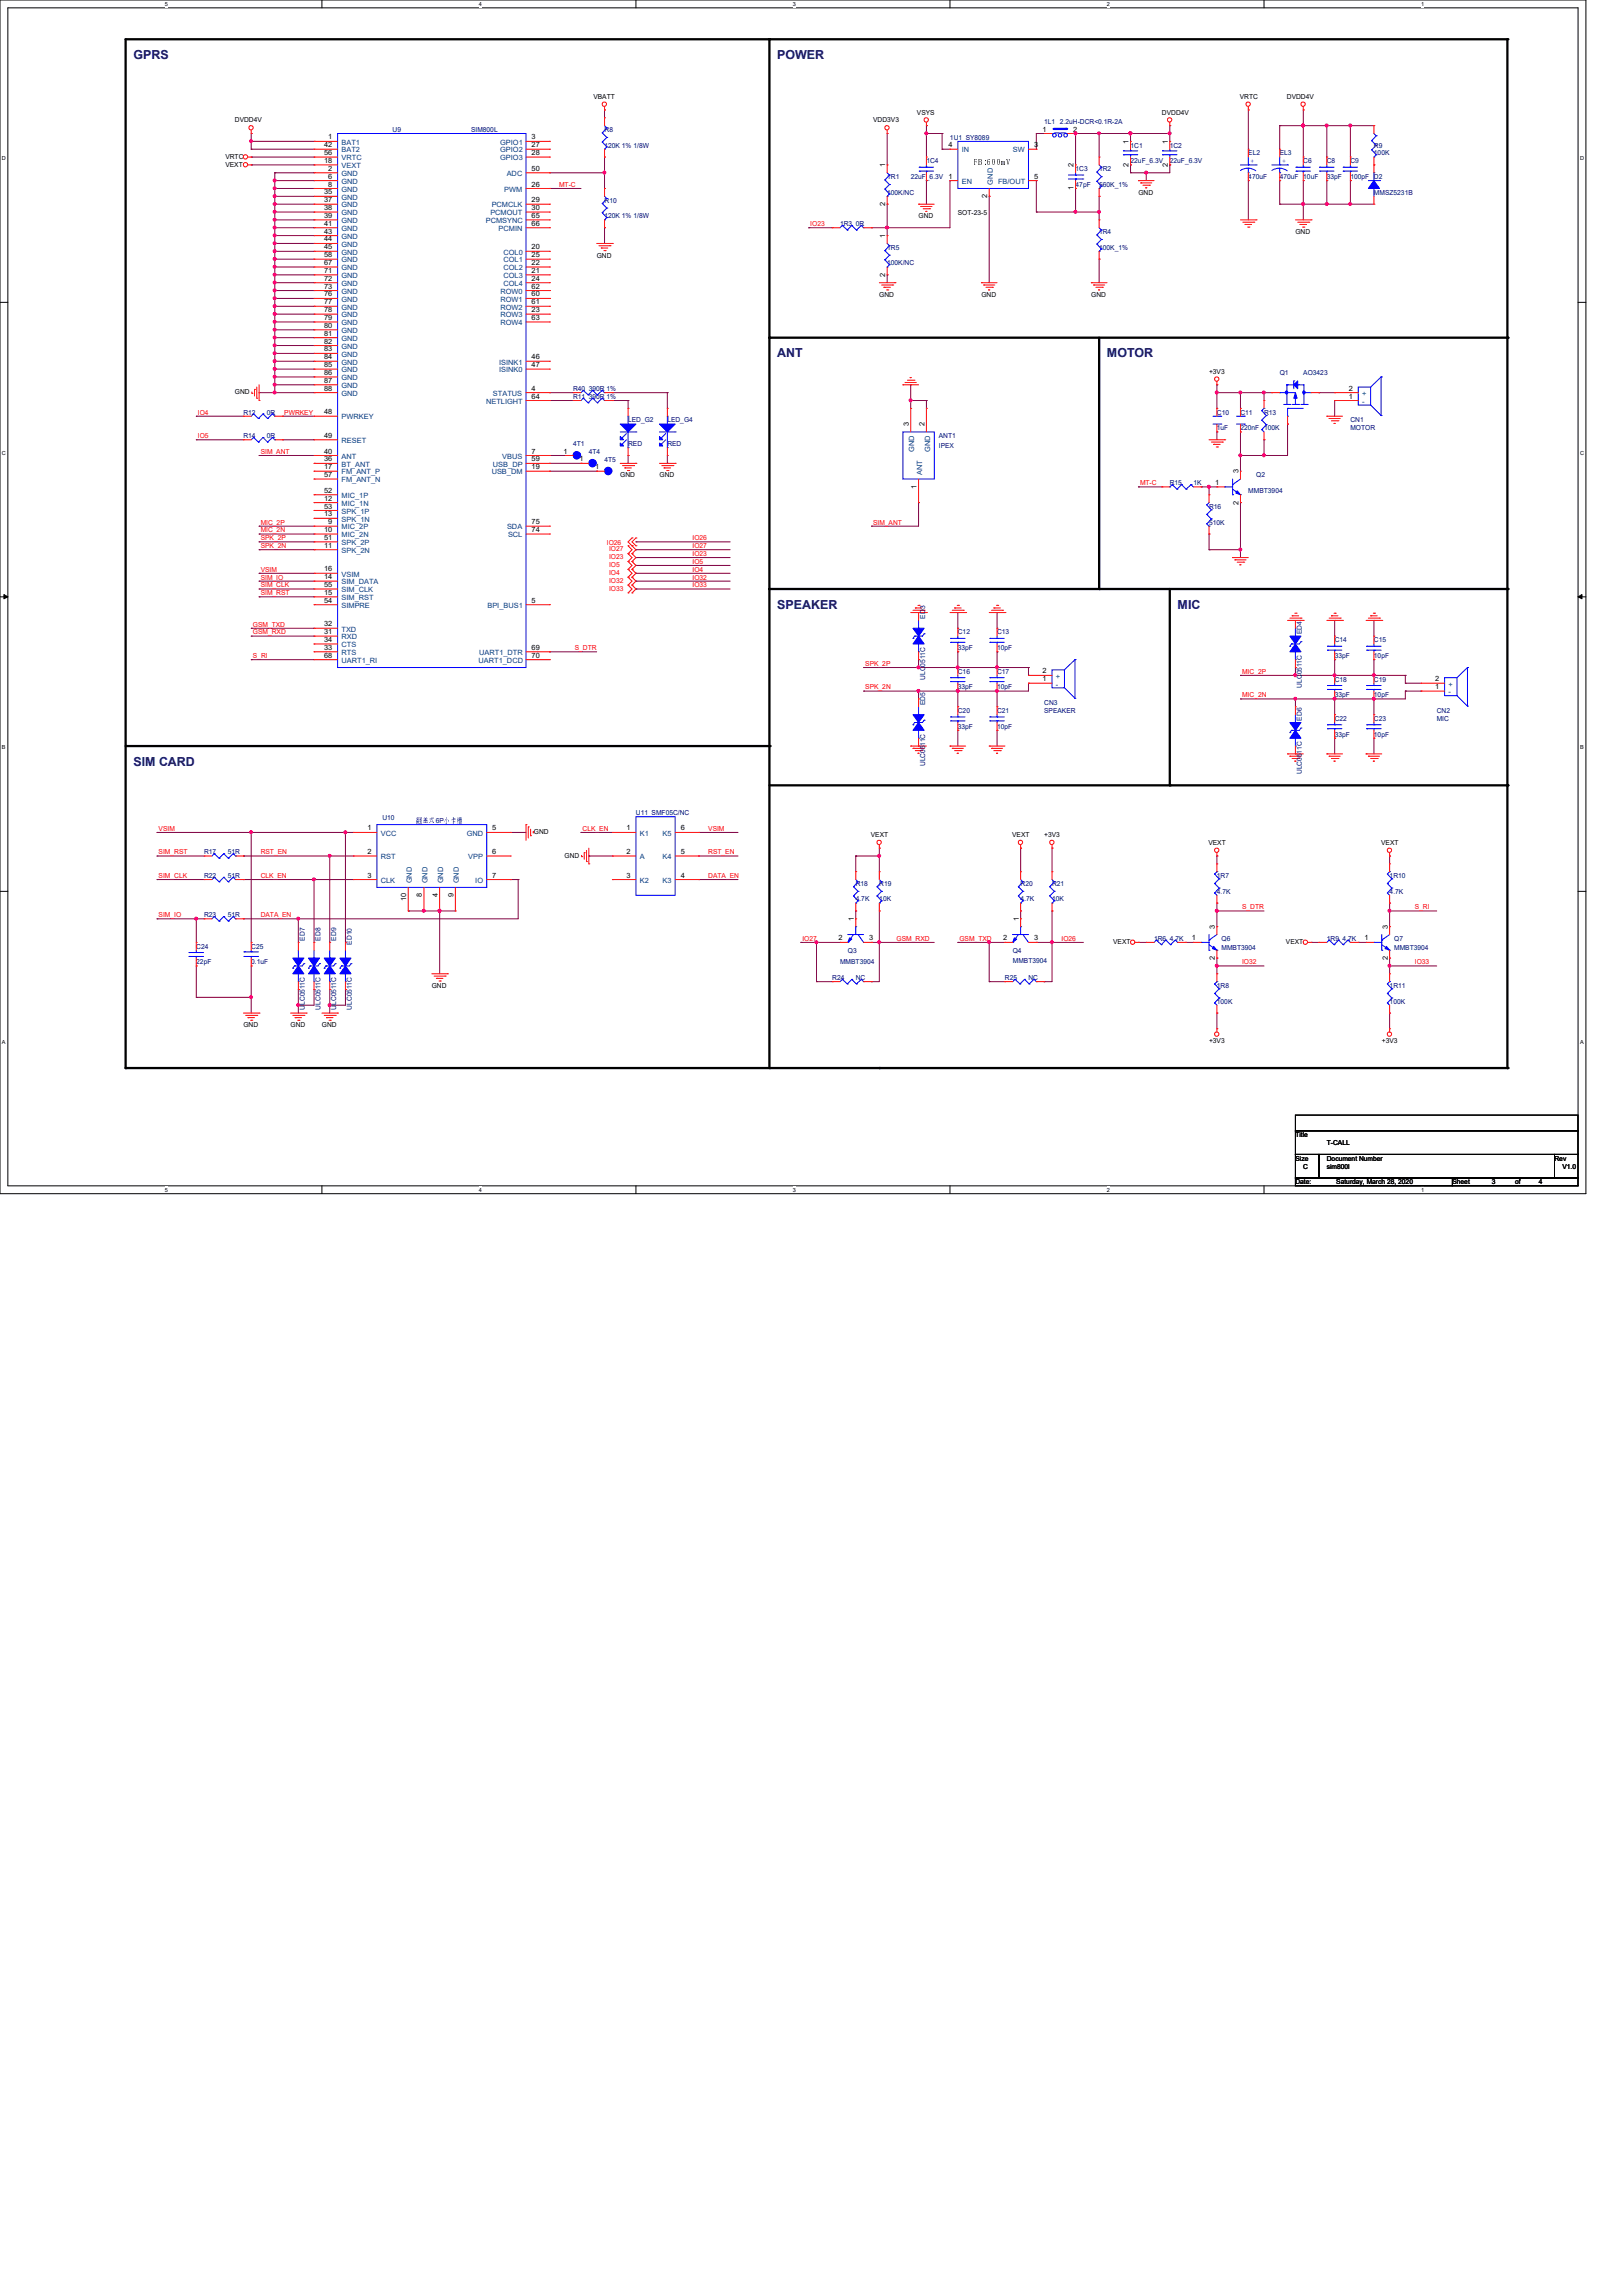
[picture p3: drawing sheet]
<svg xmlns="http://www.w3.org/2000/svg" width="210mm" height="297mm" viewBox="0 0 210 297" stroke-linecap="round" stroke-linejoin="round" font-family="sans-serif">
<defs><g id="words">
<g font-size="1.6" fill="#00007f">
<text x="17.3" y="7.6">GPRS</text>
<text x="100.6" y="7.6">POWER</text>
<text x="100.6" y="46.2">ANT</text>
<text x="143.3" y="46.2">MOTOR</text>
<text x="100.6" y="78.7">SPEAKER</text>
<text x="152.4" y="78.7">MIC</text>
<text x="17.3" y="99.1">SIM CARD</text>
</g>
<text font-size="1.2" x="126" y="21.3">FB:600mV</text>
<g font-size=".9">
<text x="30.4" y="15.8">DVDD4V</text>
<text x="76.8" y="12.8">VBATT</text>
<text x="113" y="15.8">VDD3V3</text>
<text x="118.7" y="14.8">VSYS</text>
<text x="134.9" y="17">1</text>
<text x="138.9" y="17">2</text>
<text x="150.4" y="14.8">DVDD4V</text>
<text x="160.4" y="12.8">VRTC</text>
<text x="166.5" y="12.8">DVDD4V</text>
<text x="29.2" y="20.5">VRTC</text>
<text x="29.2" y="21.5">VEXT</text>
<text x="42" y="19.1">42</text>
<text x="42" y="20.1">56</text>
<text x="42" y="21.1">18</text>
<text x="42.5" y="18">1</text>
<text x="42.5" y="22.1">2</text>
<text x="42.5" y="23.1">6</text>
<text x="68.8" y="18">3</text>
<text x="68.8" y="19.1">27</text>
<text x="68.8" y="20.1">28</text>
<text x="68.8" y="22.1">50</text>
<text x="114.6" y="21.6" transform="rotate(-90 114.6 21.6)">1</text>
<text x="122.7" y="19.1">4</text>
<text x="133.8" y="19.1">3</text>
<text x="133.8" y="23.1">5</text>
<text x="138.9" y="21.6" transform="rotate(-90 138.9 21.6)">2</text>
<text x="146" y="21.6" transform="rotate(-90 146 21.6)">2</text>
<text x="146" y="18.6" transform="rotate(-90 146 18.6)">1</text>
<text x="151.1" y="21.6" transform="rotate(-90 151.1 21.6)">2</text>
<text x="151.1" y="18.6" transform="rotate(-90 151.1 18.6)">1</text>
<text x="42" y="25.1">35</text>
<text x="42" y="26.2">37</text>
<text x="42" y="27.2">38</text>
<text x="42" y="28.2">39</text>
<text x="42" y="29.2">41</text>
<text x="42.5" y="24.1">8</text>
<text x="68.8" y="24.1">26</text>
<text x="68.8" y="26.2">29</text>
<text x="68.8" y="27.2">30</text>
<text x="68.8" y="28.2">65</text>
<text x="68.8" y="29.2">66</text>
<text x="114.6" y="26.7" transform="rotate(-90 114.6 26.7)">2</text>
<text x="118.9" y="28.2">GND</text>
<text x="124" y="27.8">SOT-23-5</text>
<text x="127.8" y="25.7" transform="rotate(-90 127.8 25.7)">2</text>
<text x="138.9" y="24.6" transform="rotate(-90 138.9 24.6)">1</text>
<text x="147.3" y="25.2">GND</text>
<text x="42" y="30.2">43</text>
<text x="42" y="31.2">44</text>
<text x="42" y="32.3">45</text>
<text x="42" y="33.3">58</text>
<text x="42" y="34.3">67</text>
<text x="42" y="35.3">71</text>
<text x="68.8" y="32.3">20</text>
<text x="68.8" y="33.3">25</text>
<text x="68.8" y="34.3">22</text>
<text x="68.8" y="35.3">21</text>
<text x="77.2" y="33.3">GND</text>
<text x="114.6" y="35.8" transform="rotate(-90 114.6 35.8)">2</text>
<text x="114.6" y="30.8" transform="rotate(-90 114.6 30.8)">1</text>
<text x="167.6" y="30.3">GND</text>
<text x="42" y="36.3">72</text>
<text x="42" y="37.3">73</text>
<text x="42" y="38.4">76</text>
<text x="42" y="39.4">77</text>
<text x="42" y="40.4">78</text>
<text x="42" y="41.4">79</text>
<text x="68.8" y="36.3">24</text>
<text x="68.8" y="37.3">62</text>
<text x="68.8" y="38.4">60</text>
<text x="68.8" y="39.4">61</text>
<text x="68.8" y="40.4">23</text>
<text x="68.8" y="41.4">63</text>
<text x="113.8" y="38.4">GND</text>
<text x="127" y="38.4">GND</text>
<text x="141.2" y="38.4">GND</text>
<text x="42" y="42.4">80</text>
<text x="42" y="43.4">81</text>
<text x="42" y="44.5">82</text>
<text x="42" y="45.5">83</text>
<text x="42" y="46.5">84</text>
<text x="42" y="47.5">85</text>
<text x="68.8" y="46.5">46</text>
<text x="68.8" y="47.5">47</text>
<text x="30.4" y="51">GND</text>
<text x="42" y="48.5">86</text>
<text x="42" y="49.5">87</text>
<text x="42" y="50.5">88</text>
<text x="42" y="53.6">48</text>
<text x="68.8" y="50.5">4</text>
<text x="68.8" y="51.6">64</text>
<text x="156.5" y="48.3">+3V3</text>
<text x="174.5" y="51.6">1</text>
<text x="174.5" y="50.5">2</text>
<text x="42" y="56.6">49</text>
<text x="42" y="58.7">40</text>
<text x="42" y="59.7">36</text>
<text x="68.8" y="58.7">7</text>
<text x="68.8" y="59.7">59</text>
<text x="72.9" y="58.7">1</text>
<text x="75" y="59.7">1</text>
<text x="117.6" y="55.2" transform="rotate(-90 117.6 55.2)">3</text>
<text x="119.6" y="55.2" transform="rotate(-90 119.6 55.2)">2</text>
<text x="42" y="60.7">17</text>
<text x="42" y="61.7">57</text>
<text x="42" y="63.8">52</text>
<text x="42" y="64.8">12</text>
<text x="42" y="65.8">53</text>
<text x="68.8" y="60.7">19</text>
<text x="77" y="60.7">1</text>
<text x="80.3" y="61.8">GND</text>
<text x="85.3" y="61.8">GND</text>
<text x="118.6" y="63.2" transform="rotate(-90 118.6 63.2)">1</text>
<text x="157.3" y="62.7">1</text>
<text x="160.3" y="65.3" transform="rotate(-90 160.3 65.3)">2</text>
<text x="160.3" y="61.3" transform="rotate(-90 160.3 61.3)">3</text>
<text x="42" y="66.8">13</text>
<text x="42" y="68.8">10</text>
<text x="42" y="69.9">51</text>
<text x="42" y="70.9">11</text>
<text x="42.5" y="67.8">9</text>
<text x="68.8" y="67.8">75</text>
<text x="68.8" y="68.8">74</text>
<text x="42" y="73.9">16</text>
<text x="42" y="74.9">14</text>
<text x="42" y="75.9">55</text>
<text x="42" y="77">15</text>
<text x="42" y="78">54</text>
<text x="68.8" y="78">5</text>
<text x="42" y="81">32</text>
<text x="42" y="82">31</text>
<text x="42" y="83.1">34</text>
<text x="42" y="84.1">33</text>
<text x="42" y="85.1">68</text>
<text x="68.8" y="84.1">69</text>
<text x="68.8" y="85.1">70</text>
<text x="134.9" y="88.1">1</text>
<text x="134.9" y="87.1">2</text>
<text x="185.7" y="89.2">1</text>
<text x="185.7" y="88.1">2</text>
<text x="47.5" y="107.4">1</text>
<text x="63.7" y="107.4">5</text>
<text x="69.1" y="107.9">GND</text>
<text x="81.1" y="107.4">1</text>
<text x="88.1" y="107.4">6</text>
<text x="47.5" y="113.5">3</text>
<text x="47.5" y="110.5">2</text>
<text x="63.7" y="113.5">7</text>
<text x="63.7" y="110.5">6</text>
<text x="73.1" y="111">GND</text>
<text x="81.1" y="110.5">2</text>
<text x="81.1" y="113.5">3</text>
<text x="88.1" y="110.5">5</text>
<text x="88.1" y="113.5">4</text>
<text x="112.7" y="108.3">VEXT</text>
<text x="131" y="108.3">VEXT</text>
<text x="135.1" y="108.3">+3V3</text>
<text x="156.4" y="109.3">VEXT</text>
<text x="178.7" y="109.3">VEXT</text>
<text x="52.6" y="116.6" transform="rotate(-90 52.6 116.6)">10</text>
<text x="54.6" y="116.1" transform="rotate(-90 54.6 116.1)">8</text>
<text x="56.6" y="116.1" transform="rotate(-90 56.6 116.1)">4</text>
<text x="58.7" y="116.1" transform="rotate(-90 58.7 116.1)">9</text>
<text x="110.5" y="119.2" transform="rotate(-90 110.5 119.2)">1</text>
<text x="131.8" y="119.2" transform="rotate(-90 131.8 119.2)">1</text>
<text x="108.5" y="121.7">2</text>
<text x="112.5" y="121.7">3</text>
<text x="129.8" y="121.7">2</text>
<text x="133.8" y="121.7">3</text>
<text x="144.1" y="122.1">VEXT</text>
<text x="154.2" y="121.7">1</text>
<text x="157.2" y="124.2" transform="rotate(-90 157.2 124.2)">2</text>
<text x="157.2" y="120.2" transform="rotate(-90 157.2 120.2)">3</text>
<text x="166.4" y="122.1">VEXT</text>
<text x="176.6" y="121.7">1</text>
<text x="179.6" y="124.2" transform="rotate(-90 179.6 124.2)">2</text>
<text x="179.6" y="120.2" transform="rotate(-90 179.6 120.2)">3</text>
<text x="55.9" y="127.8">GND</text>
<text x="31.5" y="132.9">GND</text>
<text x="37.6" y="132.9">GND</text>
<text x="41.7" y="132.9">GND</text>
<text x="156.5" y="134.9">+3V3</text>
<text x="178.8" y="134.9">+3V3</text>
<text x="167.6" y="147.1">Title</text>
<text x="171.7" y="148.1">T-CALL</text>
<text x="167.6" y="150.2">Size</text>
<text x="167.6" y="153.2">Date:</text>
<text x="168.7" y="151.2">C</text>
<text x="171.7" y="150.2">Document Number</text>
<text x="171.7" y="151.2">sim800l</text>
<text x="172.9" y="153.2">Saturday, March 28, 2020</text>
<text x="188" y="153.2">Sheet</text>
<text x="193" y="153.2">3</text>
<text x="196.1" y="153.2">of</text>
<text x="199.1" y="153.2">4</text>
<text x="201.2" y="150.2">Rev</text>
<text x="202.2" y="151.2">V1.0</text>
</g>
<g font-size=".9" fill="#00007f">
<text x="50.8" y="17.1">U9</text>
<text x="61" y="17.1">SIM800L</text>
<text x="78.2" y="17.1">R8</text>
<text x="135.1" y="16">1L1 2.2uH-DCR&lt;0.1R-2A</text>
<text x="78.2" y="19.1">120K 1% 1/8W</text>
<text x="114.8" y="23.2">1R1</text>
<text x="117.9" y="23.2">22uF_6.3V 1</text>
<text x="119.9" y="21.1">1C4</text>
<text x="122.9" y="18.1">1U1 SY8089</text>
<text x="139.2" y="22.1">1C3</text>
<text x="142.2" y="22.1">1R2</text>
<text x="146.3" y="19.1">1C1</text>
<text x="146.3" y="21.1">22uF_6.3V</text>
<text x="151.4" y="19.1">1C2</text>
<text x="151.4" y="21.1">22uF_6.3V</text>
<text x="161.5" y="20.1">EL2</text>
<text x="161.5" y="23.2">470uF</text>
<text x="165.6" y="20.1">EL3</text>
<text x="165.6" y="23.2">470uF 10uF</text>
<text x="168.7" y="21.1">C6</text>
<text x="171.7" y="21.1">C8</text>
<text x="171.7" y="23.2">33pF</text>
<text x="174.8" y="21.1">C9</text>
<text x="174.8" y="23.2">100pF D2</text>
<text x="177.8" y="19.1">R9</text>
<text x="177.8" y="20.1">100K</text>
<text x="78.2" y="26.2">R10</text>
<text x="78.2" y="28.2">120K 1% 1/8W</text>
<text x="108.7" y="29.3">1R3 0R</text>
<text x="114.8" y="25.2">100K/NC</text>
<text x="139.2" y="24.2">47pF</text>
<text x="142.2" y="24.2">560K_1%</text>
<text x="177.8" y="25.2">MMSZ5231B</text>
<text x="114.8" y="32.3">1R5</text>
<text x="114.8" y="34.3">100K/NC</text>
<text x="142.2" y="30.3">1R4</text>
<text x="142.2" y="32.3">100K_1%</text>
<text x="31.5" y="53.6">R12</text>
<text x="34.5" y="53.6">0R</text>
<text x="74.2" y="50.6">R40 390R 1%</text>
<text x="74.2" y="51.6">R11 390R 1%</text>
<text x="157.5" y="53.6">C10</text>
<text x="160.5" y="53.6">C11</text>
<text x="163.6" y="53.6">R13</text>
<text x="165.6" y="48.6">Q1</text>
<text x="168.7" y="48.6">AO3423</text>
<text x="31.5" y="56.7">R14</text>
<text x="34.5" y="56.7">0R</text>
<text x="74.2" y="57.7">4T1</text>
<text x="76.2" y="58.7">4T4</text>
<text x="78.2" y="59.7">4T5</text>
<text x="81.3" y="54.7">LED_G2</text>
<text x="81.3" y="57.7">RED</text>
<text x="86.4" y="54.7">LED_G4</text>
<text x="86.4" y="57.7">RED</text>
<text x="121.5" y="56.7">ANT1</text>
<text x="121.5" y="57.9">IPEX</text>
<text x="157.5" y="55.7">1uF</text>
<text x="160.5" y="55.7">220nF 100K</text>
<text x="174.8" y="54.7">CN1</text>
<text x="174.8" y="55.7">MOTOR</text>
<text x="151.4" y="62.8">R15</text>
<text x="154.4" y="62.8">1K</text>
<text x="156.5" y="65.8">R16</text>
<text x="161.5" y="63.8">MMBT3904</text>
<text x="162.6" y="61.8">Q2</text>
<text x="156.5" y="67.9">510K</text>
<text x="119.7" y="80.1" transform="rotate(-90 119.7 80.1)">ED3</text>
<text x="124" y="82.1">C12</text>
<text x="129" y="82.1">C13</text>
<text x="168.5" y="82.1" transform="rotate(-90 168.5 82.1)">ED4</text>
<text x="172.7" y="83.1">C14</text>
<text x="177.8" y="83.1">C15</text>
<text x="119.7" y="88" transform="rotate(-90 119.7 88)">ULC0511C</text>
<text x="124" y="87.2">C16</text>
<text x="124" y="89.2">33pF</text>
<text x="124" y="84.1">33pF</text>
<text x="129" y="87.2">C17</text>
<text x="129" y="89.2">10pF</text>
<text x="129" y="84.1">10pF</text>
<text x="168.5" y="89" transform="rotate(-90 168.5 89)">ULC0511C</text>
<text x="172.7" y="88.2">C18</text>
<text x="172.7" y="85.1">33pF</text>
<text x="177.8" y="88.2">C19</text>
<text x="177.8" y="85.1">10pF</text>
<text x="119.7" y="91.2" transform="rotate(-90 119.7 91.2)">ED5</text>
<text x="124" y="92.2">C20</text>
<text x="124" y="94.3">33pF</text>
<text x="129" y="92.2">C21</text>
<text x="129" y="94.3">10pF</text>
<text x="135.1" y="91.2">CN3</text>
<text x="135.1" y="92.2">SPEAKER</text>
<text x="168.5" y="93.3" transform="rotate(-90 168.5 93.3)">ED6</text>
<text x="172.7" y="90.2">33pF</text>
<text x="172.7" y="93.3">C22</text>
<text x="172.7" y="95.3">33pF</text>
<text x="177.8" y="90.2">10pF</text>
<text x="177.8" y="93.3">C23</text>
<text x="177.8" y="95.3">10pF</text>
<text x="185.9" y="92.2">CN2</text>
<text x="185.9" y="93.3">MIC</text>
<text x="119.7" y="99.1" transform="rotate(-90 119.7 99.1)">ULC0511C</text>
<text x="168.5" y="100.2" transform="rotate(-90 168.5 100.2)">ULC0511C</text>
<text x="49.5" y="106">U10</text>
<text x="53.8" y="106.5">翻翻翻6P小小小</text>
<text x="82.3" y="105.5">U11 SMF05C/NC</text>
<text x="26.4" y="110.5">R17</text>
<text x="26.4" y="113.6">R22</text>
<text x="29.5" y="110.5">51R</text>
<text x="29.5" y="113.6">51R</text>
<text x="157.5" y="113.6">1R7</text>
<text x="179.8" y="113.6">1R10</text>
<text x="26.4" y="118.7">R23</text>
<text x="29.5" y="118.7">51R</text>
<text x="110.7" y="114.6">R18</text>
<text x="110.7" y="116.6">4.7K</text>
<text x="113.8" y="114.6">R19</text>
<text x="113.8" y="116.6">10K</text>
<text x="132.1" y="114.6">R20</text>
<text x="132.1" y="116.6">4.7K</text>
<text x="136.1" y="114.6">R21</text>
<text x="136.1" y="116.6">10K</text>
<text x="157.5" y="115.6">4.7K</text>
<text x="179.8" y="115.6">4.7K</text>
<text x="25.4" y="122.7">C24</text>
<text x="25.4" y="124.8">22pF</text>
<text x="32.5" y="122.7">C25</text>
<text x="32.5" y="124.8">0.1uF</text>
<text x="39.5" y="121.7" transform="rotate(-90 39.5 121.7)">ED7</text>
<text x="41.5" y="121.7" transform="rotate(-90 41.5 121.7)">ED8</text>
<text x="43.5" y="121.7" transform="rotate(-90 43.5 121.7)">ED9</text>
<text x="45.6" y="122.2" transform="rotate(-90 45.6 122.2)">ED10</text>
<text x="108.7" y="124.8">MMBT3904</text>
<text x="109.7" y="123.3">Q3</text>
<text x="131.1" y="123.3">Q4</text>
<text x="131.1" y="124.5">MMBT3904</text>
<text x="149.4" y="121.7">1R6 4.7K</text>
<text x="158.1" y="121.7">Q6</text>
<text x="158.1" y="122.9">MMBT3904</text>
<text x="171.7" y="121.7">1R9 4.7K</text>
<text x="180.4" y="121.7">Q7</text>
<text x="180.4" y="122.9">MMBT3904</text>
<text x="39.5" y="130.6" transform="rotate(-90 39.5 130.6)">ULC0511C</text>
<text x="41.5" y="130.6" transform="rotate(-90 41.5 130.6)">ULC0511C</text>
<text x="43.5" y="130.6" transform="rotate(-90 43.5 130.6)">ULC0511C</text>
<text x="45.6" y="130.6" transform="rotate(-90 45.6 130.6)">ULC0511C</text>
<text x="107.7" y="126.8">R24</text>
<text x="110.7" y="126.8">NC</text>
<text x="130" y="126.8">R25</text>
<text x="133.1" y="126.8">NC</text>
<text x="157.5" y="127.8">1R8</text>
<text x="157.5" y="129.8">100K</text>
<text x="179.8" y="127.8">1R11</text>
<text x="179.8" y="129.8">100K</text>
</g>
<g font-size=".9" fill="#003f7f">
<text x="44.2" y="18.7">BAT1</text>
<text x="44.2" y="19.7">BAT2</text>
<text x="44.2" y="20.7">VRTC</text>
<text x="44.2" y="22.8">GND</text>
<text x="44.2" y="21.8">VEXT</text>
<text x="44.2" y="23.8">GND</text>
<text x="64.7" y="18.7">GPIO1</text>
<text x="64.7" y="19.7">GPIO2</text>
<text x="64.7" y="20.7">GPIO3</text>
<text x="65.6" y="22.8">ADC</text>
<text x="124.5" y="23.8">EN</text>
<text x="124.5" y="19.7">IN</text>
<text x="128.5" y="23.9" transform="rotate(-90 128.5 23.9)">GND</text>
<text x="129.2" y="23.8">FB/OUT</text>
<text x="131.1" y="19.7">SW</text>
<text x="44.2" y="24.8">GND</text>
<text x="44.2" y="25.8">GND</text>
<text x="44.2" y="26.8">GND</text>
<text x="44.2" y="27.9">GND</text>
<text x="44.2" y="28.9">GND</text>
<text x="44.2" y="29.9">GND</text>
<text x="62.9" y="28.9">PCMSYNC</text>
<text x="63.5" y="27.9">PCMOUT</text>
<text x="63.6" y="26.8">PCMCLK</text>
<text x="64.5" y="29.9">PCMIN</text>
<text x="65.2" y="24.8">PWM</text>
<text x="44.2" y="30.9">GND</text>
<text x="44.2" y="31.9">GND</text>
<text x="44.2" y="32.9">GND</text>
<text x="44.2" y="34">GND</text>
<text x="44.2" y="35">GND</text>
<text x="44.2" y="36">GND</text>
<text x="65.2" y="32.9">COL0</text>
<text x="65.2" y="34">COL1</text>
<text x="65.2" y="35">COL2</text>
<text x="65.2" y="36">COL3</text>
<text x="44.2" y="37">GND</text>
<text x="44.2" y="38">GND</text>
<text x="44.2" y="39">GND</text>
<text x="44.2" y="40">GND</text>
<text x="44.2" y="41.1">GND</text>
<text x="64.8" y="38">ROW0</text>
<text x="64.8" y="39">ROW1</text>
<text x="64.8" y="40">ROW2</text>
<text x="64.8" y="41.1">ROW3</text>
<text x="65.2" y="37">COL4</text>
<text x="44.2" y="42.1">GND</text>
<text x="44.2" y="43.1">GND</text>
<text x="44.2" y="44.1">GND</text>
<text x="44.2" y="45.1">GND</text>
<text x="44.2" y="46.1">GND</text>
<text x="44.2" y="47.2">GND</text>
<text x="64.6" y="47.2">ISINK1</text>
<text x="64.8" y="42.1">ROW4</text>
<text x="44.2" y="48.2">GND</text>
<text x="44.2" y="49.2">GND</text>
<text x="44.2" y="50.2">GND</text>
<text x="44.2" y="51.2">GND</text>
<text x="62.9" y="52.2">NETLIGHT</text>
<text x="63.8" y="51.2">STATUS</text>
<text x="64.6" y="48.2">ISINK0</text>
<text x="176.3" y="52.2">-</text>
<text x="176.3" y="51.2">+</text>
<text x="44.2" y="54.3">PWRKEY</text>
<text x="44.2" y="57.3">RESET</text>
<text x="44.2" y="59.4">ANT</text>
<text x="65" y="59.4">VBUS</text>
<text x="118.3" y="58.5" transform="rotate(-90 118.3 58.5)">GND</text>
<text x="120.4" y="58.5" transform="rotate(-90 120.4 58.5)">GND</text>
<text x="44.2" y="60.4">BT_ANT</text>
<text x="44.2" y="61.4">FM_ANT_P</text>
<text x="44.2" y="62.4">FM_ANT_N</text>
<text x="44.2" y="64.4">MIC_1P</text>
<text x="44.2" y="65.4">MIC_1N</text>
<text x="63.6" y="61.4">USB_DM</text>
<text x="63.8" y="60.4">USB_DP</text>
<text x="119.3" y="61.5" transform="rotate(-90 119.3 61.5)">ANT</text>
<text x="44.2" y="66.5">SPK_1P</text>
<text x="44.2" y="67.5">SPK_1N</text>
<text x="44.2" y="69.5">MIC_2N</text>
<text x="44.2" y="70.5">SPK_2P</text>
<text x="44.2" y="71.5">SPK_2N</text>
<text x="44.2" y="68.5">MIC_2P</text>
<text x="65.6" y="68.5">SDA</text>
<text x="65.7" y="69.5">SCL</text>
<text x="44.2" y="74.6">VSIM</text>
<text x="44.2" y="75.6">SIM_DATA</text>
<text x="44.2" y="76.6">SIM_CLK</text>
<text x="44.2" y="77.6">SIM_RST</text>
<text x="44.2" y="78.7">SIMPRE</text>
<text x="44.2" y="81.7">TXD</text>
<text x="44.2" y="82.7">RXD</text>
<text x="44.2" y="83.7">CTS</text>
<text x="63.1" y="78.7">BPI_BUS1</text>
<text x="44.2" y="84.8">RTS</text>
<text x="44.2" y="85.8">UART1_RI</text>
<text x="61.9" y="85.8">UART1_DCD</text>
<text x="62" y="84.8">UART1_DTR</text>
<text x="136.7" y="88.8">-</text>
<text x="136.7" y="87.8">+</text>
<text x="187.5" y="89.8">-</text>
<text x="187.5" y="88.8">+</text>
<text x="49.3" y="108.1">VCC</text>
<text x="49.3" y="111.2">RST</text>
<text x="60.4" y="108.1">GND</text>
<text x="60.6" y="111.2">VPP</text>
<text x="82.8" y="108.1">K1</text>
<text x="82.8" y="111.2">A</text>
<text x="85.7" y="108.1">K5</text>
<text x="85.7" y="111.2">K4</text>
<text x="49.3" y="114.2">CLK</text>
<text x="53.3" y="114.3" transform="rotate(-90 53.3 114.3)">GND</text>
<text x="55.3" y="114.3" transform="rotate(-90 55.3 114.3)">GND</text>
<text x="57.4" y="114.3" transform="rotate(-90 57.4 114.3)">GND</text>
<text x="59.4" y="114.3" transform="rotate(-90 59.4 114.3)">GND</text>
<text x="61.5" y="114.2">IO</text>
<text x="82.8" y="114.2">K2</text>
<text x="85.7" y="114.2">K3</text>
</g>
<g font-size=".9" fill="#00f">
<text x="161.8" y="21.1">+</text>
<text x="165.9" y="21.1">+</text>
</g>
<g font-size=".9" fill="#f00">
<text x="72.3" y="24.2">MT-C</text>
<text x="104.9" y="29.3">IO23</text>
<text x="25.6" y="53.6">IO4</text>
<text x="36.8" y="53.6">PWRKEY</text>
<text x="25.6" y="56.7">IO5</text>
<text x="33.7" y="58.7">SIM_ANT</text>
<text x="147.5" y="62.8">MT-C</text>
<text x="33.7" y="67.9">MIC_2P</text>
<text x="33.7" y="68.9">MIC_2N</text>
<text x="33.7" y="69.9">SPK_2P</text>
<text x="33.7" y="70.9">SPK_2N</text>
<text x="78.5" y="70.5">IO26</text>
<text x="78.8" y="71.3">IO27</text>
<text x="89.6" y="71.9">IO23</text>
<text x="89.6" y="70.9">IO27</text>
<text x="89.6" y="69.9">IO26</text>
<text x="113" y="67.9">SIM_ANT</text>
<text x="33.7" y="77">SIM_RST</text>
<text x="33.7" y="74">VSIM</text>
<text x="33.7" y="76">SIM_CLK</text>
<text x="33.7" y="75">SIM_IO</text>
<text x="78.8" y="73.4">IO5</text>
<text x="78.8" y="74.4">IO4</text>
<text x="78.8" y="72.3">IO23</text>
<text x="78.8" y="75.4">IO32</text>
<text x="78.8" y="76.4">IO33</text>
<text x="89.6" y="72.9">IO5</text>
<text x="89.6" y="74">IO4</text>
<text x="89.6" y="75">IO32</text>
<text x="89.6" y="76">IO33</text>
<text x="32.7" y="81.1">GSM_TXD</text>
<text x="32.7" y="82.1">GSM_RXD</text>
<text x="32.7" y="85.1">S_RI</text>
<text x="74.4" y="84.1">S_DTR</text>
<text x="112" y="89.2">SPK_2N</text>
<text x="112" y="86.1">SPK_2P</text>
<text x="160.7" y="87.2">MIC_2P</text>
<text x="160.7" y="90.2">MIC_2N</text>
<text x="20.5" y="107.5">VSIM</text>
<text x="75.4" y="107.5">CLK_EN</text>
<text x="91.7" y="107.5">VSIM</text>
<text x="20.5" y="113.6">SIM_CLK</text>
<text x="20.5" y="110.5">SIM_RST</text>
<text x="33.7" y="110.5">RST_EN</text>
<text x="33.7" y="113.6">CLK_EN</text>
<text x="91.7" y="113.6">DATA_EN</text>
<text x="91.7" y="110.5">RST_EN</text>
<text x="20.5" y="118.7">SIM_IO</text>
<text x="33.7" y="118.7">DATA_EN</text>
<text x="160.7" y="117.6">S_DTR</text>
<text x="183.1" y="117.6">S_RI</text>
<text x="103.8" y="121.7">IO27</text>
<text x="116" y="121.7">GSM_RXD</text>
<text x="124.2" y="121.7">GSM_TXD</text>
<text x="137.4" y="121.7">IO26</text>
<text x="160.7" y="124.8">IO32</text>
<text x="183.1" y="124.8">IO33</text>
</g>
<g font-size=".7">
<text x="21.3" y=".8">5</text>
<text x="62" y=".8">4</text>
<text x="102.6" y=".8">3</text>
<text x="143.3" y=".8">2</text>
<text x="183.9" y=".8">1</text>
<text x=".3" y="20.7">D</text>
<text x="204.5" y="20.7">D</text>
<text x=".3" y="58.8">C</text>
<text x="204.5" y="58.8">C</text>
<text x=".3" y="96.9">B</text>
<text x="204.5" y="96.9">B</text>
<text x=".3" y="135">A</text>
<text x="204.5" y="135">A</text>
<text x="21.3" y="154.2">5</text>
<text x="62" y="154.2">4</text>
<text x="102.6" y="154.2">3</text>
<text x="143.3" y="154.2">2</text>
<text x="183.9" y="154.2">1</text>
</g>
</g></defs>
<path d="M0 0h205.2v154.4h-205.2zM1 1h203.2v152.4h-203.2z" fill="none" stroke="#000" stroke-width=".13"/>
<g fill="#fff">
<path d="M21.3 .1h.4v.8h-.4z"/>
<path d="M21.3 153.5h.4v.8h-.4z"/>
</g>
<path d="M41.7 0v1M41.7 153.4v1" fill="none" stroke="#000" stroke-width=".13"/>
<g fill="#fff">
<path d="M62 .1h.4v.8h-.4z"/>
<path d="M62 153.5h.4v.8h-.4z"/>
</g>
<path d="M82.3 0v1M82.3 153.4v1" fill="none" stroke="#000" stroke-width=".13"/>
<g fill="#fff">
<path d="M102.6 .1h.4v.8h-.4z"/>
<path d="M102.6 153.5h.4v.8h-.4z"/>
</g>
<path d="M122.9 0v1M122.9 153.4v1" fill="none" stroke="#000" stroke-width=".13"/>
<g fill="#fff">
<path d="M143.3 .1h.3v.8h-.3z"/>
<path d="M143.3 153.5h.3v.8h-.3z"/>
</g>
<path d="M163.6 0v1M163.6 153.4v1" fill="none" stroke="#000" stroke-width=".13"/>
<g fill="#fff">
<path d="M183.9 .1h.4v.8h-.4z"/>
<path d="M183.9 153.5h.4v.8h-.4z"/>
<path d="M.3 20.1h.5v.8h-.5z"/>
<path d="M204.5 20.1h.5v.8h-.5z"/>
<path d="M.3 58.2h.5v.8h-.5z"/>
<path d="M204.5 58.2h.5v.8h-.5z"/>
</g>
<path d="M0 39.1h1M204.2 39.1h1" fill="none" stroke="#000" stroke-width=".13"/>
<g fill="#fff">
<path d="M.3 96.3h.4v.8h-.4z"/>
<path d="M204.5 96.3h.4v.8h-.4z"/>
</g>
<path d="M0 77.2h1M.5 76.9l.5 .3-.5 .3zM204.2 77.2l.5-.3v.6zM204.2 77.2h1" fill="none" stroke="#000" stroke-width=".13"/>
<path d="M.5 76.9l.5 .3-.5 .3zM204.2 77.2l.5-.3v.6z" fill="#000"/>
<g fill="#fff">
<path d="M.3 134.4h.4v.8h-.4z"/>
<path d="M204.5 134.4h.4v.8h-.4z"/>
</g>
<path d="M0 115.3h1M204.2 115.3h1" fill="none" stroke="#000" stroke-width=".13"/>
<g fill="none" stroke="#000" stroke-width=".3">
<path d="M99.6 5.1h.1M99.6 5.1v133.1M195.1 5.1h.1M195.1 5.1h-178.8v133.1M195.1 5.1v133.1M99.6 43.7h.1M99.6 43.7h95.5M142.2 43.7v32.5M195.1 43.7h.1M99.6 76.2h.1M99.6 76.2h95.5M142.2 76.2h.1"/>
<path d="M151.4 76.2v25.4M195.1 76.2h.1M16.3 96.5h83.3M99.6 96.5h.1M99.6 101.6h95.5M151.4 101.6h.1M195.1 101.6h.1M16.3 138.2h.1M16.3 138.2h178.8M99.6 138.2h.1M113.8 138.2h.1M195.1 138.2h.1"/>
</g>
<path d="M33.5 50.8h.1M35.6 49.8h.1M35.6 49.8v1h-2.1M36.6 53.8h.1M36.6 53.8h4" fill="none" stroke="#7f003f" stroke-width=".13"/>
<path d="M35.4 50.6h.3v.3l-.2 .1-.1-.1z" fill-rule="evenodd" fill="#f0f"/>
<path d="M35.4 50.6h.3v.3l-.2 .1-.1-.1z" fill="none" stroke="#f0f" stroke-width=".13"/>
<path d="M35.6 22.4h.1M35.6 23.4h.1M35.6 24.4h.1M35.6 22.4h5M35.6 23.4h5M35.6 22.4v2M35.6 24.4h5M35.6 50.8h.1M35.6 50.8h5" fill="none" stroke="#7f003f" stroke-width=".13"/>
<path d="M35.4 23.2h.3v.3h-.2h-.1z" fill-rule="evenodd" fill="#f0f"/>
<path d="M35.4 23.2h.3v.3h-.2h-.1z" fill="none" stroke="#f0f" stroke-width=".13"/>
<path d="M35.6 25.4h.1M35.6 24.4h.1M35.6 25.4h5M35.6 24.4v1" fill="none" stroke="#7f003f" stroke-width=".13"/>
<path d="M35.4 24.2h.3v.3l-.2 .1-.1-.1z" fill-rule="evenodd" fill="#f0f"/>
<path d="M35.4 24.2h.3v.3l-.2 .1-.1-.1z" fill="none" stroke="#f0f" stroke-width=".13"/>
<path d="M35.6 26.4h.1M35.6 25.4h.1M35.6 26.4h5M35.6 25.4v1" fill="none" stroke="#7f003f" stroke-width=".13"/>
<path d="M35.4 25.2h.3v.3l-.2 .1-.1-.1z" fill-rule="evenodd" fill="#f0f"/>
<path d="M35.4 25.2h.3v.3l-.2 .1-.1-.1z" fill="none" stroke="#f0f" stroke-width=".13"/>
<path d="M35.6 27.4h.1M35.6 26.4h.1M35.6 27.4h5M35.6 26.4v1" fill="none" stroke="#7f003f" stroke-width=".13"/>
<path d="M35.4 26.3h.3v.2l-.2 .1-.1-.1z" fill-rule="evenodd" fill="#f0f"/>
<path d="M35.4 26.3h.3v.2l-.2 .1-.1-.1z" fill="none" stroke="#f0f" stroke-width=".13"/>
<path d="M35.6 28.4h.1M35.6 27.4h.1M35.6 28.4h5M35.6 27.4v1" fill="none" stroke="#7f003f" stroke-width=".13"/>
<path d="M35.4 27.3h.3v.2l-.2 .1-.1-.1z" fill-rule="evenodd" fill="#f0f"/>
<path d="M35.4 27.3h.3v.2l-.2 .1-.1-.1z" fill="none" stroke="#f0f" stroke-width=".13"/>
<path d="M35.6 29.5h.1M35.6 28.4h.1M35.6 29.5h5M35.6 28.4v1.1" fill="none" stroke="#7f003f" stroke-width=".13"/>
<path d="M35.4 28.3h.3v.2l-.2 .1-.1-.1z" fill-rule="evenodd" fill="#f0f"/>
<path d="M35.4 28.3h.3v.2l-.2 .1-.1-.1z" fill="none" stroke="#f0f" stroke-width=".13"/>
<path d="M35.6 30.5h.1M35.6 29.5h.1M35.6 30.5h5M35.6 29.5v1" fill="none" stroke="#7f003f" stroke-width=".13"/>
<path d="M35.4 29.3h.3v.3h-.2h-.1z" fill-rule="evenodd" fill="#f0f"/>
<path d="M35.4 29.3h.3v.3h-.2h-.1z" fill="none" stroke="#f0f" stroke-width=".13"/>
<path d="M35.6 31.5h.1M35.6 30.5h.1M35.6 31.5h5M35.6 30.5v1" fill="none" stroke="#7f003f" stroke-width=".13"/>
<path d="M35.4 30.3h.3v.3h-.2h-.1z" fill-rule="evenodd" fill="#f0f"/>
<path d="M35.4 30.3h.3v.3h-.2h-.1z" fill="none" stroke="#f0f" stroke-width=".13"/>
<path d="M35.6 32.5h.1M35.6 31.5h.1M35.6 32.5h5M35.6 31.5v1" fill="none" stroke="#7f003f" stroke-width=".13"/>
<path d="M35.4 31.3h.3v.3l-.2 .1-.1-.1z" fill-rule="evenodd" fill="#f0f"/>
<path d="M35.4 31.3h.3v.3l-.2 .1-.1-.1z" fill="none" stroke="#f0f" stroke-width=".13"/>
<path d="M35.6 33.5h.1M35.6 32.5h.1M35.6 33.5h5M35.6 32.5v1" fill="none" stroke="#7f003f" stroke-width=".13"/>
<path d="M35.4 32.4h.3v.2l-.2 .1-.1-.1z" fill-rule="evenodd" fill="#f0f"/>
<path d="M35.4 32.4h.3v.2l-.2 .1-.1-.1z" fill="none" stroke="#f0f" stroke-width=".13"/>
<path d="M35.6 34.5h.1M35.6 33.5h.1M35.6 34.5h5M35.6 33.5v1" fill="none" stroke="#7f003f" stroke-width=".13"/>
<path d="M35.4 33.4h.3v.2l-.2 .1-.1-.1z" fill-rule="evenodd" fill="#f0f"/>
<path d="M35.4 33.4h.3v.2l-.2 .1-.1-.1z" fill="none" stroke="#f0f" stroke-width=".13"/>
<path d="M35.6 35.6h.1M35.6 34.5h.1M35.6 35.6h5M35.6 34.5v1.1" fill="none" stroke="#7f003f" stroke-width=".13"/>
<path d="M35.4 34.4h.3v.2l-.2 .1-.1-.1z" fill-rule="evenodd" fill="#f0f"/>
<path d="M35.4 34.4h.3v.2l-.2 .1-.1-.1z" fill="none" stroke="#f0f" stroke-width=".13"/>
<path d="M35.6 36.6h.1M35.6 35.6h.1M35.6 36.6h5M35.6 35.6v1" fill="none" stroke="#7f003f" stroke-width=".13"/>
<path d="M35.4 35.4h.3v.3h-.2h-.1z" fill-rule="evenodd" fill="#f0f"/>
<path d="M35.4 35.4h.3v.3h-.2h-.1z" fill="none" stroke="#f0f" stroke-width=".13"/>
<path d="M35.6 37.6h.1M35.6 36.6h.1M35.6 37.6h5M35.6 36.6v1" fill="none" stroke="#7f003f" stroke-width=".13"/>
<path d="M35.4 36.4h.3v.3h-.2h-.1z" fill-rule="evenodd" fill="#f0f"/>
<path d="M35.4 36.4h.3v.3h-.2h-.1z" fill="none" stroke="#f0f" stroke-width=".13"/>
<path d="M35.6 38.6h.1M35.6 37.6h.1M35.6 38.6h5M35.6 37.6v1" fill="none" stroke="#7f003f" stroke-width=".13"/>
<path d="M35.4 37.4h.3v.3l-.2 .1-.1-.1z" fill-rule="evenodd" fill="#f0f"/>
<path d="M35.4 37.4h.3v.3l-.2 .1-.1-.1z" fill="none" stroke="#f0f" stroke-width=".13"/>
<path d="M35.6 39.6h.1M35.6 38.6h.1M35.6 39.6h5M35.6 38.6v1" fill="none" stroke="#7f003f" stroke-width=".13"/>
<path d="M35.4 38.4h.3v.3l-.2 .1-.1-.1z" fill-rule="evenodd" fill="#f0f"/>
<path d="M35.4 38.4h.3v.3l-.2 .1-.1-.1z" fill="none" stroke="#f0f" stroke-width=".13"/>
<path d="M35.6 39.6h.1M35.6 39.6v1M35.6 40.6h.1M35.6 40.6h5" fill="none" stroke="#7f003f" stroke-width=".13"/>
<path d="M35.4 39.5h.3v.2l-.2 .1-.1-.1z" fill-rule="evenodd" fill="#f0f"/>
<path d="M35.4 39.5h.3v.2l-.2 .1-.1-.1z" fill="none" stroke="#f0f" stroke-width=".13"/>
<path d="M35.6 41.7h.1M35.6 40.6h.1M35.6 41.7h5M35.6 40.6v1.1" fill="none" stroke="#7f003f" stroke-width=".13"/>
<path d="M35.4 40.5h.3v.2l-.2 .1-.1-.1z" fill-rule="evenodd" fill="#f0f"/>
<path d="M35.4 40.5h.3v.2l-.2 .1-.1-.1z" fill="none" stroke="#f0f" stroke-width=".13"/>
<path d="M35.6 42.7h.1M35.6 41.7h.1M35.6 42.7h5M35.6 41.7v1" fill="none" stroke="#7f003f" stroke-width=".13"/>
<path d="M35.4 41.5h.3v.3h-.2h-.1z" fill-rule="evenodd" fill="#f0f"/>
<path d="M35.4 41.5h.3v.3h-.2h-.1z" fill="none" stroke="#f0f" stroke-width=".13"/>
<path d="M35.6 43.7h.1M35.6 42.7h.1M35.6 43.7h5M35.6 42.7v1M36.6 56.9h.1M36.6 56.9h4" fill="none" stroke="#7f003f" stroke-width=".13"/>
<path d="M35.4 42.5h.3v.3h-.2h-.1z" fill-rule="evenodd" fill="#f0f"/>
<path d="M35.4 42.5h.3v.3h-.2h-.1z" fill="none" stroke="#f0f" stroke-width=".13"/>
<path d="M35.6 44.7h.1M35.6 43.7h.1M35.6 44.7h5M35.6 43.7v1M82.3 73.2h.1M82.3 73.2h12.2" fill="none" stroke="#7f003f" stroke-width=".13"/>
<path d="M35.4 43.5h.3v.3l-.2 .1-.1-.1z" fill-rule="evenodd" fill="#f0f"/>
<path d="M35.4 43.5h.3v.3l-.2 .1-.1-.1z" fill="none" stroke="#f0f" stroke-width=".13"/>
<path d="M35.6 45.7h.1M35.6 44.7h.1M35.6 45.7h5M35.6 44.7v1" fill="none" stroke="#7f003f" stroke-width=".13"/>
<path d="M35.4 44.5h.3v.3l-.2 .1-.1-.1z" fill-rule="evenodd" fill="#f0f"/>
<path d="M35.4 44.5h.3v.3l-.2 .1-.1-.1z" fill="none" stroke="#f0f" stroke-width=".13"/>
<path d="M35.6 46.7h.1M35.6 45.7h.1M35.6 46.7h5M35.6 45.7v1" fill="none" stroke="#7f003f" stroke-width=".13"/>
<path d="M35.4 45.6h.3v.2l-.2 .1-.1-.1z" fill-rule="evenodd" fill="#f0f"/>
<path d="M35.4 45.6h.3v.2l-.2 .1-.1-.1z" fill="none" stroke="#f0f" stroke-width=".13"/>
<path d="M35.6 47.8h.1M35.6 46.7h.1M35.6 47.8h5M35.6 46.7v1.1" fill="none" stroke="#7f003f" stroke-width=".13"/>
<path d="M35.4 46.6h.3v.2l-.2 .1-.1-.1z" fill-rule="evenodd" fill="#f0f"/>
<path d="M35.4 46.6h.3v.2l-.2 .1-.1-.1z" fill="none" stroke="#f0f" stroke-width=".13"/>
<path d="M35.6 48.8h.1M35.6 47.8h.1M35.6 48.8h5M35.6 47.8v1" fill="none" stroke="#7f003f" stroke-width=".13"/>
<path d="M35.4 47.6h.3v.2l-.2 .1-.1-.1z" fill-rule="evenodd" fill="#f0f"/>
<path d="M35.4 47.6h.3v.2l-.2 .1-.1-.1z" fill="none" stroke="#f0f" stroke-width=".13"/>
<path d="M35.6 49.8h.1M35.6 49.8h5" fill="none" stroke="#7f003f" stroke-width=".13"/>
<path d="M35.4 49.6h.3v.3l-.2 .1-.1-.1z" fill-rule="evenodd" fill="#f0f"/>
<path d="M35.4 49.6h.3v.3l-.2 .1-.1-.1z" fill="none" stroke="#f0f" stroke-width=".13"/>
<path d="M35.6 48.8h.1M35.6 48.8v1" fill="none" stroke="#7f003f" stroke-width=".13"/>
<path d="M35.4 48.6h.3v.3h-.2h-.1z" fill-rule="evenodd" fill="#f0f"/>
<path d="M35.4 48.6h.3v.3h-.2h-.1z" fill="none" stroke="#f0f" stroke-width=".13"/>
<path d="M32.5 17.3h.1M32.5 19.3h.1M32.5 18.3h.1M32.5 17.3v1M32.5 19.3h8.1M32.5 18.3h8.1" fill="none" stroke="#7f003f" stroke-width=".13"/>
<path d="M32.4 18.1h.2v.3l-.1 .1-.1-.1z" fill-rule="evenodd" fill="#f0f"/>
<path d="M32.4 18.1h.2v.3l-.1 .1-.1-.1z" fill="none" stroke="#f0f" stroke-width=".13"/>
<g fill="none" stroke="#7f003f" stroke-width=".13">
<path d="M32.5 18.3h.1M32.5 18.3v1M78.2 14.2h.1M78.2 14.2v1M71.1 22.4h.1M78.2 20.3h.1M78.2 20.3v2.1h-7.1M33.5 58.9h.1M33.5 58.9h7.1M81.3 58.9h.1M81.3 58.9v1M33.5 77.2h.1"/>
<path d="M33.5 74.2h.1M33.5 76.2h.1M33.5 75.2h.1M33.5 77.2h7.1M33.5 74.2h7.1M33.5 76.2h7.1M33.5 75.2h7.1M32.5 81.3h.1M32.5 81.3h8.1"/>
</g>
<path d="M78.1 22.2h.2v.2l-.1 .1-.1-.1z" fill-rule="evenodd" fill="#f0f"/>
<path d="M78.1 22.2h.2v.2l-.1 .1-.1-.1z" fill="none" stroke="#f0f" stroke-width=".13"/>
<path d="M78.2 29.5h.1M78.2 22.4h.1M78.2 22.4v2M78.2 29.5v2M38.6 118.9h.1M66 107.7h.1M66 113.8h.1M66 107.7h2.1M66 113.8h1.1M67.1 113.8h.1M67.1 113.8v5.1h-28.5" fill="none" stroke="#7f003f" stroke-width=".13"/>
<path d="M38.4 118.7h.3v.3h-.1h-.2z" fill-rule="evenodd" fill="#f0f"/>
<path d="M38.4 118.7h.3v.3h-.1h-.2z" fill="none" stroke="#f0f" stroke-width=".13"/>
<g fill="none" stroke="#7f003f" stroke-width=".13">
<path d="M20.3 118.9h.1M20.3 107.7h.1M20.3 118.9h5.1M20.3 107.7h12.2M25.4 118.9h.1M25.4 118.9v3M31.5 110.7h.1M31.5 118.9h.1M31.5 110.7h11.2M31.5 118.9h7.1M32.5 107.7h.1M32.5 107.7v14.2"/>
<path d="M38.6 118.9h.1M38.6 118.9v3M40.6 113.8h.1M40.6 113.8v8.1M40.6 113.8h5.1M25.4 125h.1M25.4 129h.1M25.4 125v4M32.5 125h.1M32.5 125v4h-7.1"/>
</g>
<path d="M40.5 113.6h.3v.3l-.2 .1-.1-.1z" fill-rule="evenodd" fill="#f0f"/>
<path d="M40.5 113.6h.3v.3l-.2 .1-.1-.1z" fill="none" stroke="#f0f" stroke-width=".13"/>
<path d="M42.7 110.7h.1M42.7 110.7v11.2" fill="none" stroke="#7f003f" stroke-width=".13"/>
<path d="M42.5 110.6h.3v.2l-.2 .1-.1-.1z" fill-rule="evenodd" fill="#f0f"/>
<path d="M42.5 110.6h.3v.2l-.2 .1-.1-.1z" fill="none" stroke="#f0f" stroke-width=".13"/>
<path d="M42.7 110.7h.1M42.7 110.7h3M44.7 107.7h.1M44.7 107.7v14.2" fill="none" stroke="#7f003f" stroke-width=".13"/>
<path d="M44.5 107.5h.3v.3l-.1 .1-.2-.1z" fill-rule="evenodd" fill="#f0f"/>
<path d="M44.5 107.5h.3v.3l-.1 .1-.2-.1z" fill="none" stroke="#f0f" stroke-width=".13"/>
<path d="M32.5 107.7h.1M32.5 107.7h12.2" fill="none" stroke="#7f003f" stroke-width=".13"/>
<path d="M32.4 107.5h.2v.3l-.1 .1-.1-.1z" fill-rule="evenodd" fill="#f0f"/>
<path d="M32.4 107.5h.2v.3l-.1 .1-.1-.1z" fill="none" stroke="#f0f" stroke-width=".13"/>
<path d="M44.7 107.7h.1M44.7 107.7h1M42.7 130h.1M42.7 130v1.1" fill="none" stroke="#7f003f" stroke-width=".13"/>
<path d="M42.5 129.9h.3v.2l-.2 .1-.1-.1z" fill-rule="evenodd" fill="#f0f"/>
<path d="M42.5 129.9h.3v.2l-.2 .1-.1-.1z" fill="none" stroke="#f0f" stroke-width=".13"/>
<path d="M168.7 26.4h.1M168.7 26.4v2M171.7 23.4h.1M171.7 23.4v3h-3M42.7 128h.1M42.7 128v2M44.7 128h.1M44.7 128v2" fill="none" stroke="#7f003f" stroke-width=".13"/>
<path d="M168.5 26.3h.3v.2l-.2 .1-.1-.1z" fill-rule="evenodd" fill="#f0f"/>
<path d="M168.5 26.3h.3v.2l-.2 .1-.1-.1z" fill="none" stroke="#f0f" stroke-width=".13"/>
<path d="M171.7 26.4h.1M174.8 23.4h.1M174.8 23.4v3h-3.1" fill="none" stroke="#7f003f" stroke-width=".13"/>
<path d="M174.6 26.3h.3v.2l-.2 .1-.1-.1z" fill-rule="evenodd" fill="#f0f"/>
<path d="M174.6 26.3h.3v.2l-.2 .1-.1-.1z" fill="none" stroke="#f0f" stroke-width=".13"/>
<path d="M171.5 26.3h.3v.2l-.1 .1-.2-.1z" fill-rule="evenodd" fill="#f0f"/>
<path d="M171.5 26.3h.3v.2l-.1 .1-.2-.1z" fill="none" stroke="#f0f" stroke-width=".13"/>
<path d="M174.8 16.3h.1M174.8 16.3v4" fill="none" stroke="#7f003f" stroke-width=".13"/>
<path d="M174.6 16.1h.3v.3h-.2h-.1z" fill-rule="evenodd" fill="#f0f"/>
<path d="M174.6 16.1h.3v.3h-.2h-.1z" fill="none" stroke="#f0f" stroke-width=".13"/>
<path d="M171.7 16.3h.1M171.7 16.3h3.1M171.7 16.3v4" fill="none" stroke="#7f003f" stroke-width=".13"/>
<path d="M171.5 16.1h.3v.3h-.1h-.2z" fill-rule="evenodd" fill="#f0f"/>
<path d="M171.5 16.1h.3v.3h-.1h-.2z" fill="none" stroke="#f0f" stroke-width=".13"/>
<path d="M168.7 16.3h.1M168.7 16.3h3" fill="none" stroke="#7f003f" stroke-width=".13"/>
<path d="M168.5 16.1h.3v.3h-.2h-.1z" fill-rule="evenodd" fill="#f0f"/>
<path d="M168.5 16.1h.3v.3h-.2h-.1z" fill="none" stroke="#f0f" stroke-width=".13"/>
<path d="M168.7 14.2h.1M168.7 14.2v2.1M174.8 16.3h.1M174.8 16.3h3M174.8 26.4h.1M174.8 26.4h3M56.9 117.9h.1M56.9 117.9v8.1" fill="none" stroke="#7f003f" stroke-width=".13"/>
<path d="M56.7 117.7h.3v.3h-.1h-.2z" fill-rule="evenodd" fill="#f0f"/>
<path d="M56.7 117.7h.3v.3h-.1h-.2z" fill="none" stroke="#f0f" stroke-width=".13"/>
<path d="M38.6 130h.1M38.6 128h.1M38.6 130h2M38.6 128v2" fill="none" stroke="#7f003f" stroke-width=".13"/>
<path d="M38.4 129.9h.3v.2l-.1 .1-.2-.1z" fill-rule="evenodd" fill="#f0f"/>
<path d="M38.4 129.9h.3v.2l-.1 .1-.2-.1z" fill="none" stroke="#f0f" stroke-width=".13"/>
<path d="M20.3 113.8h.1M20.3 110.7h.1M20.3 113.8h6.1M20.3 110.7h6.1M32.5 129h.1M32.5 129v2.1M40.6 128h.1M40.6 128v2" fill="none" stroke="#7f003f" stroke-width=".13"/>
<path d="M32.4 128.9h.2v.2l-.1 .1-.1-.1z" fill-rule="evenodd" fill="#f0f"/>
<path d="M32.4 128.9h.2v.2l-.1 .1-.1-.1z" fill="none" stroke="#f0f" stroke-width=".13"/>
<path d="M25.4 118.9h.1M25.4 118.9h1M38.6 130h.1M38.6 130v1.1" fill="none" stroke="#7f003f" stroke-width=".13"/>
<path d="M25.2 118.7h.3v.3h-.1h-.2z" fill-rule="evenodd" fill="#f0f"/>
<path d="M25.2 118.7h.3v.3h-.1h-.2z" fill="none" stroke="#f0f" stroke-width=".13"/>
<path d="M168.7 23.4h.1M168.7 23.4v3" fill="none" stroke="#7f003f" stroke-width=".13"/>
<path d="M168.5 26.3h.3v.2l-.2 .1-.1-.1z" fill-rule="evenodd" fill="#f0f"/>
<path d="M168.5 26.3h.3v.2l-.2 .1-.1-.1z" fill="none" stroke="#f0f" stroke-width=".13"/>
<path d="M168.7 16.3h.1M168.7 16.3v4M54.9 117.9h.1M54.9 117.9h4M56.9 117.9h.1" fill="none" stroke="#7f003f" stroke-width=".13"/>
<path d="M56.7 117.7h.3v.3h-.1h-.2z" fill-rule="evenodd" fill="#f0f"/>
<path d="M56.7 117.7h.3v.3h-.1h-.2z" fill="none" stroke="#f0f" stroke-width=".13"/>
<path d="M54.7 117.7h.3v.3h-.2h-.1z" fill-rule="evenodd" fill="#f0f"/>
<path d="M54.7 117.7h.3v.3h-.2h-.1z" fill="none" stroke="#f0f" stroke-width=".13"/>
<path d="M117.9 51.8h.1M117.9 51.8v1" fill="none" stroke="#7f003f" stroke-width=".13"/>
<path d="M117.7 51.7h.3v.2l-.2 .1-.1-.1z" fill-rule="evenodd" fill="#f0f"/>
<path d="M117.7 51.7h.3v.2l-.2 .1-.1-.1z" fill="none" stroke="#f0f" stroke-width=".13"/>
<g fill="none" stroke="#7f003f" stroke-width=".13">
<path d="M151.4 16.3h.1M151.4 16.3v1M114.8 29.5h.1M122.9 23.4h.1M122.9 23.4v6.1h-8.1M25.4 53.8h.1M25.4 56.9h.1M25.4 53.8h6.1M25.4 56.9h6.1M71.1 51.8h.1M71.1 51.8h3.1M79.2 51.8h.1"/>
<path d="M79.2 51.8h2.1M117.9 51.8h.1M117.9 49.8h.1M117.9 51.8h2M117.9 49.8v2M119.9 51.8h.1M119.9 51.8v1M82.3 74.2h.1M82.3 72.1h.1M82.3 74.2h12.2M82.3 72.1h12.2M112.8 68.1h.1"/>
<path d="M118.9 65h.1M118.9 65v3.1h-6.1"/>
</g>
<path d="M114.6 29.3h.3v.3h-.1h-.2z" fill-rule="evenodd" fill="#f0f"/>
<path d="M114.6 29.3h.3v.3h-.1h-.2z" fill="none" stroke="#f0f" stroke-width=".13"/>
<path d="M119.9 17.3h.1M119.9 17.3v3M134.1 17.3h.1M134.1 17.3v2M134.1 17.3h1" fill="none" stroke="#7f003f" stroke-width=".13"/>
<path d="M119.7 17.1h.3v.3h-.2h-.1z" fill-rule="evenodd" fill="#f0f"/>
<path d="M119.7 17.1h.3v.3h-.2h-.1z" fill="none" stroke="#f0f" stroke-width=".13"/>
<path d="M121.9 17.3h.1M121.9 19.3h.1M121.9 17.3v2M121.9 19.3h1M142.2 17.3h.1M142.2 17.3h4.1M119.9 23.4h.1M119.9 23.4v3M128 25.4h.1M128 25.4v11.2M134.1 23.4h.1M134.1 23.4v4" fill="none" stroke="#7f003f" stroke-width=".13"/>
<path d="M146.1 17.1h.3v.3h-.1h-.2z" fill-rule="evenodd" fill="#f0f"/>
<path d="M146.1 17.1h.3v.3h-.1h-.2z" fill="none" stroke="#f0f" stroke-width=".13"/>
<path d="M142.1 17.1h.3v.3h-.2h-.1z" fill-rule="evenodd" fill="#f0f"/>
<path d="M142.1 17.1h.3v.3h-.2h-.1z" fill="none" stroke="#f0f" stroke-width=".13"/>
<path d="M146.3 17.3h.1M146.3 17.3h5.1" fill="none" stroke="#7f003f" stroke-width=".13"/>
<path d="M151.2 17.1h.3v.3h-.2h-.1z" fill-rule="evenodd" fill="#f0f"/>
<path d="M151.2 17.1h.3v.3h-.2h-.1z" fill="none" stroke="#f0f" stroke-width=".13"/>
<path d="M146.1 17.1h.3v.3h-.1h-.2z" fill-rule="evenodd" fill="#f0f"/>
<path d="M146.1 17.1h.3v.3h-.1h-.2z" fill="none" stroke="#f0f" stroke-width=".13"/>
<path d="M139.2 17.3h.1M139.2 17.3h3M142.2 17.3h.1M142.2 17.3v3M151.4 17.3h.1M151.4 17.3v1M142.2 27.4h.1M142.2 27.4v1M146.3 22.4h.1M146.3 22.4h5.1M148.3 22.4h.1" fill="none" stroke="#7f003f" stroke-width=".13"/>
<path d="M148.2 22.2h.2v.2l-.1 .1-.1-.1z" fill-rule="evenodd" fill="#f0f"/>
<path d="M148.2 22.2h.2v.2l-.1 .1-.1-.1z" fill="none" stroke="#f0f" stroke-width=".13"/>
<path d="M139.2 27.4h.1M139.2 27.4h3M142.2 33.5h.1M142.2 33.5v3.1" fill="none" stroke="#7f003f" stroke-width=".13"/>
<path d="M142.1 27.3h.3v.2l-.2 .1-.1-.1z" fill-rule="evenodd" fill="#f0f"/>
<path d="M142.1 27.3h.3v.2l-.2 .1-.1-.1z" fill="none" stroke="#f0f" stroke-width=".13"/>
<path d="M139 27.3h.3v.2l-.2 .1-.1-.1z" fill-rule="evenodd" fill="#f0f"/>
<path d="M139 27.3h.3v.2l-.2 .1-.1-.1z" fill="none" stroke="#f0f" stroke-width=".13"/>
<path d="M139.2 17.3h.1M139.2 17.3v4" fill="none" stroke="#7f003f" stroke-width=".13"/>
<path d="M139 17.1h.3v.3h-.2h-.1z" fill-rule="evenodd" fill="#f0f"/>
<path d="M139 17.1h.3v.3h-.2h-.1z" fill="none" stroke="#f0f" stroke-width=".13"/>
<path d="M146.3 17.3h.1M146.3 17.3v1M114.8 29.5h.1M114.8 29.5v1M134.1 27.4h.1M139.2 24.4h.1M139.2 24.4v3h-5.1M142.2 25.4h.1M142.2 25.4v2M151.4 21.3h.1M151.4 21.3v1.1" fill="none" stroke="#7f003f" stroke-width=".13"/>
<path d="M146.1 17.1h.3v.3h-.1h-.2z" fill-rule="evenodd" fill="#f0f"/>
<path d="M146.1 17.1h.3v.3h-.1h-.2z" fill="none" stroke="#f0f" stroke-width=".13"/>
<g fill="none" stroke="#7f003f" stroke-width=".13">
<path d="M119.9 17.3h.1M119.9 17.3h2M104.6 29.5h.1M104.6 29.5h3.1M112.8 29.5h.1M114.8 26.4h.1M114.8 35.6h.1M114.8 26.4v3.1h-2M114.8 35.6v1M146.3 21.3h.1M146.3 21.3v1.1M148.3 22.4h.1"/>
<path d="M148.3 22.4v1M160.5 58.9h.1M160.5 58.9h3.1M170.7 50.8h.1M170.7 50.8h2M172.7 51.8h.1M172.7 51.8v2M147.3 63h.1M147.3 63h3.1"/>
</g>
<path d="M160.4 58.8h.2v.2l-.1 .1-.1-.1z" fill-rule="evenodd" fill="#f0f"/>
<path d="M160.4 58.8h.2v.2l-.1 .1-.1-.1z" fill="none" stroke="#f0f" stroke-width=".13"/>
<path d="M163.6 50.8h.1M163.6 50.8h1" fill="none" stroke="#7f003f" stroke-width=".13"/>
<path d="M163.4 50.6h.3v.3l-.2 .1-.1-.1z" fill-rule="evenodd" fill="#f0f"/>
<path d="M163.4 50.6h.3v.3l-.2 .1-.1-.1z" fill="none" stroke="#f0f" stroke-width=".13"/>
<path d="M160.5 50.8h.1M160.5 50.8h3.1" fill="none" stroke="#7f003f" stroke-width=".13"/>
<path d="M160.4 50.6h.2v.3l-.1 .1-.1-.1z" fill-rule="evenodd" fill="#f0f"/>
<path d="M160.4 50.6h.2v.3l-.1 .1-.1-.1z" fill="none" stroke="#f0f" stroke-width=".13"/>
<path d="M163.6 50.8h.1M163.6 58.9h.1M163.6 56.9h.1M163.6 50.8v1M163.6 56.9v2M166.6 54.9h.1M166.6 54.9v4h-3" fill="none" stroke="#7f003f" stroke-width=".13"/>
<path d="M163.4 58.8h.3v.2l-.2 .1-.1-.1z" fill-rule="evenodd" fill="#f0f"/>
<path d="M163.4 58.8h.3v.2l-.2 .1-.1-.1z" fill="none" stroke="#f0f" stroke-width=".13"/>
<path d="M157.5 50.8h.1M157.5 50.8h3M157.5 50.8v2M160.5 58.9h.1M160.5 55.9h.1M160.5 55.9v5.1M156.5 63h.1M156.5 69.1h.1M156.5 63h1M156.5 69.1v2M160.5 71.1h.1M160.5 71.1v1" fill="none" stroke="#7f003f" stroke-width=".13"/>
<path d="M157.3 50.6h.3v.3l-.2 .1-.1-.1z" fill-rule="evenodd" fill="#f0f"/>
<path d="M157.3 50.6h.3v.3l-.2 .1-.1-.1z" fill="none" stroke="#f0f" stroke-width=".13"/>
<path d="M177.8 87.4h.1M177.8 87.4h4.1" fill="none" stroke="#7f003f" stroke-width=".13"/>
<path d="M177.6 87.2h.3v.3h-.1h-.2z" fill-rule="evenodd" fill="#f0f"/>
<path d="M177.6 87.2h.3v.3h-.1h-.2z" fill="none" stroke="#f0f" stroke-width=".13"/>
<g fill="none" stroke="#7f003f" stroke-width=".13">
<path d="M172.7 85.3h.1M172.7 80.3h.1M172.7 80.3v2M172.7 85.3v2.1M177.8 90.4h.1M177.8 85.3h.1M177.8 80.3h.1M177.8 80.3v2M177.8 85.3v2.1M177.8 90.4v2.1M181.9 89.4h.1M181.9 87.4h.1"/>
<path d="M181.9 88.4h.1M181.9 89.4v1h-4.1M181.9 89.4h2M181.9 87.4v1M181.9 88.4h2"/>
</g>
<path d="M177.6 90.3h.3v.2l-.1 .1-.2-.1z" fill-rule="evenodd" fill="#f0f"/>
<path d="M177.6 90.3h.3v.2l-.1 .1-.2-.1z" fill="none" stroke="#f0f" stroke-width=".13"/>
<g fill="none" stroke="#7f003f" stroke-width=".13">
<path d="M160.5 90.4h.1M160.5 87.4h.1M160.5 90.4h12.2M167.6 90.4h.1M167.6 86.4h.1M167.6 86.4v1h-7.1M167.6 90.4v1M172.7 90.4h.1M172.7 95.5h.1M172.7 90.4v2.1M172.7 95.5v2M177.8 95.5h.1"/>
<path d="M177.8 95.5v2"/>
</g>
<path d="M167.5 90.3h.3v.2l-.2 .1-.1-.1z" fill-rule="evenodd" fill="#f0f"/>
<path d="M167.5 90.3h.3v.2l-.2 .1-.1-.1z" fill="none" stroke="#f0f" stroke-width=".13"/>
<path d="M167.6 87.4h.1M167.6 87.4h5.1" fill="none" stroke="#7f003f" stroke-width=".13"/>
<path d="M167.5 87.2h.3v.3h-.2h-.1z" fill-rule="evenodd" fill="#f0f"/>
<path d="M167.5 87.2h.3v.3h-.2h-.1z" fill="none" stroke="#f0f" stroke-width=".13"/>
<path d="M172.7 90.4h.1M172.7 90.4h5.1" fill="none" stroke="#7f003f" stroke-width=".13"/>
<path d="M172.6 90.3h.2v.2l-.1 .1-.1-.1z" fill-rule="evenodd" fill="#f0f"/>
<path d="M172.6 90.3h.2v.2l-.1 .1-.1-.1z" fill="none" stroke="#f0f" stroke-width=".13"/>
<path d="M172.7 87.4h.1M172.7 87.4h5.1" fill="none" stroke="#7f003f" stroke-width=".13"/>
<path d="M172.6 87.2h.2v.3h-.1h-.1z" fill-rule="evenodd" fill="#f0f"/>
<path d="M172.6 87.2h.2v.3h-.1h-.1z" fill="none" stroke="#f0f" stroke-width=".13"/>
<path d="M129 86.4h.1M129 86.4h4.1" fill="none" stroke="#7f003f" stroke-width=".13"/>
<path d="M128.9 86.2h.2v.3h-.1h-.1z" fill-rule="evenodd" fill="#f0f"/>
<path d="M128.9 86.2h.2v.3h-.1h-.1z" fill="none" stroke="#f0f" stroke-width=".13"/>
<g fill="none" stroke="#7f003f" stroke-width=".13">
<path d="M124 79.2h.1M124 79.2v2.1M129 79.2h.1M129 79.2v2.1M124 84.3h.1M124 84.3v2.1M129 89.4h.1M129 84.3h.1M129 84.3v2.1M129 89.4v2M133.1 88.4h.1M133.1 86.4h.1"/>
<path d="M133.1 88.4v1h-4.1M133.1 86.4v1"/>
</g>
<path d="M128.9 89.2h.2v.3l-.1 .1-.1-.1z" fill-rule="evenodd" fill="#f0f"/>
<path d="M128.9 89.2h.2v.3l-.1 .1-.1-.1z" fill="none" stroke="#f0f" stroke-width=".13"/>
<g fill="none" stroke="#7f003f" stroke-width=".13">
<path d="M111.8 89.4h.1M111.8 86.4h.1M111.8 89.4h12.2M118.9 89.4h.1M118.9 85.3h.1M118.9 85.3v1.1h-7.1M118.9 89.4v1M124 89.4h.1M124 94.5h.1M124 89.4v2M124 94.5v2M129 94.5h.1"/>
<path d="M129 94.5v2"/>
</g>
<path d="M123.8 89.2h.3v.3l-.2 .1-.1-.1z" fill-rule="evenodd" fill="#f0f"/>
<path d="M123.8 89.2h.3v.3l-.2 .1-.1-.1z" fill="none" stroke="#f0f" stroke-width=".13"/>
<path d="M118.7 89.2h.3v.3l-.2 .1-.1-.1z" fill-rule="evenodd" fill="#f0f"/>
<path d="M118.7 89.2h.3v.3l-.2 .1-.1-.1z" fill="none" stroke="#f0f" stroke-width=".13"/>
<path d="M118.9 86.4h.1M118.9 86.4h5.1" fill="none" stroke="#7f003f" stroke-width=".13"/>
<path d="M123.8 86.2h.3v.3h-.2h-.1z" fill-rule="evenodd" fill="#f0f"/>
<path d="M123.8 86.2h.3v.3h-.2h-.1z" fill="none" stroke="#f0f" stroke-width=".13"/>
<path d="M118.7 86.2h.3v.3h-.2h-.1z" fill-rule="evenodd" fill="#f0f"/>
<path d="M118.7 86.2h.3v.3h-.2h-.1z" fill="none" stroke="#f0f" stroke-width=".13"/>
<g fill="none" stroke="#7f003f" stroke-width=".13">
<path d="M161.5 14.2h.1M161.5 14.2v5.1M165.6 16.3h.1M165.6 16.3v3M165.6 16.3h3.1M71.1 24.4h.1M71.1 24.4h4.1M161.5 23.4h.1M161.5 23.4v5M165.6 26.4h.1M165.6 23.4h.1M165.6 23.4v3"/>
<path d="M165.6 26.4h3.1M33.5 68.1h.1M33.5 69.1h.1M33.5 70.1h.1M33.5 71.1h.1M33.5 68.1h7.1M33.5 69.1h7.1M33.5 70.1h7.1M33.5 71.1h7.1M124 86.4h.1M124 89.4h.1M124 86.4h5"/>
<path d="M124 89.4h5M31.5 113.8h.1M31.5 113.8h9.1M75.2 107.7h.1M75.2 107.7h4M76.2 110.7h.1M76.2 110.7h3M90.4 113.8h.1M90.4 110.7h.1M90.4 107.7h.1M90.4 110.7h5.1M90.4 113.8h5.1"/>
<path d="M90.4 107.7h5.1M42.7 130h.1M42.7 130h2"/>
</g>
<path d="M168.5 16.1h.3v.3h-.2h-.1z" fill-rule="evenodd" fill="#f0f"/>
<path d="M168.5 16.1h.3v.3h-.2h-.1z" fill="none" stroke="#f0f" stroke-width=".13"/>
<g fill="none" stroke="#7f003f" stroke-width=".13">
<path d="M32.5 20.3h.1M32.5 21.3h.1M32.5 20.3h8.1M32.5 21.3h8.1M81.3 51.8h.1M81.3 51.8v1M157.5 49.8h.1M157.5 55.9h.1M157.5 49.8v1M157.5 55.9v1M160.5 50.8h.1M160.5 50.8v2"/>
<path d="M156.5 63h.1M156.5 71.1h.1M156.5 63v1M156.5 71.1h4"/>
</g>
<path d="M160.4 71h.2v.2l-.1 .1-.1-.1z" fill-rule="evenodd" fill="#f0f"/>
<path d="M160.4 71h.2v.2l-.1 .1-.1-.1z" fill="none" stroke="#f0f" stroke-width=".13"/>
<path d="M155.4 63h.1M155.4 63h1.1M160.5 65h.1M160.5 65v6.1" fill="none" stroke="#7f003f" stroke-width=".13"/>
<path d="M156.3 62.8h.3v.3l-.2 .1-.1-.1z" fill-rule="evenodd" fill="#f0f"/>
<path d="M156.3 62.8h.3v.3l-.2 .1-.1-.1z" fill="none" stroke="#f0f" stroke-width=".13"/>
<path d="M119.9 16.3h.1M119.9 16.3v1M32.5 82.3h.1M32.5 82.3h8.1M52.8 117.9h.1M52.8 117.9h2.1M110.7 110.7h.1M110.7 110.7v2.1M110.7 110.7h3.1" fill="none" stroke="#7f003f" stroke-width=".13"/>
<path d="M113.6 110.6h.3v.2l-.2 .1-.1-.1z" fill-rule="evenodd" fill="#f0f"/>
<path d="M113.6 110.6h.3v.2l-.2 .1-.1-.1z" fill="none" stroke="#f0f" stroke-width=".13"/>
<path d="M110.7 117.9h.1M110.7 117.9v1M113.8 110.7h.1M113.8 110.7v2.1M113.8 121.9h.1M113.8 121.9h7.1" fill="none" stroke="#7f003f" stroke-width=".13"/>
<path d="M113.6 121.8h.3v.2l-.2 .1-.1-.1z" fill-rule="evenodd" fill="#f0f"/>
<path d="M113.6 121.8h.3v.2l-.2 .1-.1-.1z" fill="none" stroke="#f0f" stroke-width=".13"/>
<path d="M113.8 117.9h.1M113.8 117.9v4M132.1 109.7h.1M132.1 117.9h.1M132.1 109.7v3.1M132.1 117.9v1M136.1 109.7h.1M136.1 109.7v3.1M105.7 121.9h.1M105.7 121.9h3M136.1 121.9h.1M136.1 121.9h4.1" fill="none" stroke="#7f003f" stroke-width=".13"/>
<path d="M136 121.8h.3v.2l-.2 .1-.1-.1z" fill-rule="evenodd" fill="#f0f"/>
<path d="M136 121.8h.3v.2l-.2 .1-.1-.1z" fill="none" stroke="#f0f" stroke-width=".13"/>
<g fill="none" stroke="#7f003f" stroke-width=".13">
<path d="M113.8 109.7h.1M113.8 109.7v1M136.1 117.9h.1M136.1 117.9v9.1h-1M112.8 121.9h.1M112.8 121.9h1M128 121.9h.1M128 127h.1M128 121.9h2M128 127h2M128 121.9v5.1M134.1 121.9h.1"/>
<path d="M134.1 121.9h2M135.1 127h.1M136.1 121.9h.1"/>
</g>
<path d="M127.9 121.8h.2v.2l-.1 .1-.1-.1z" fill-rule="evenodd" fill="#f0f"/>
<path d="M127.9 121.8h.2v.2l-.1 .1-.1-.1z" fill="none" stroke="#f0f" stroke-width=".13"/>
<path d="M105.7 127h.1M105.7 121.9h.1M105.7 127h2M105.7 121.9v5.1M124 121.9h.1M124 121.9h4" fill="none" stroke="#7f003f" stroke-width=".13"/>
<path d="M105.5 121.8h.3v.2l-.2 .1-.1-.1z" fill-rule="evenodd" fill="#f0f"/>
<path d="M105.5 121.8h.3v.2l-.2 .1-.1-.1z" fill="none" stroke="#f0f" stroke-width=".13"/>
<g fill="none" stroke="#7f003f" stroke-width=".13">
<path d="M114.8 17.3h.1M114.8 17.3v4M82.3 71.1h.1M82.3 70.1h.1M82.3 71.1h12.2M82.3 70.1h12.2M32.5 85.3h.1M32.5 85.3h8.1M71.1 84.3h.1M71.1 84.3h6.1M157.5 116.8h.1M157.5 110.7h.1"/>
<path d="M157.5 110.7v1.1M157.5 116.8v1.1M103.6 121.9h.1M103.6 121.9h2.1M112.8 127h.1M113.8 121.9h.1M113.8 121.9v5.1h-1M147.3 121.9h.1M147.3 121.9h1M153.4 121.9h.1M153.4 121.9h1M157.5 124h.1"/>
<path d="M157.5 131.1h.1M157.5 125h.1M157.5 124v1M157.5 131.1v2M157.5 125h6.1"/>
</g>
<path d="M157.3 124.8h.3v.3h-.2h-.1z" fill-rule="evenodd" fill="#f0f"/>
<path d="M157.3 124.8h.3v.3h-.2h-.1z" fill="none" stroke="#f0f" stroke-width=".13"/>
<path d="M157.5 117.9h.1M157.5 117.9h6.1M157.5 125h.1M157.5 125v1" fill="none" stroke="#7f003f" stroke-width=".13"/>
<path d="M157.3 117.7h.3v.3h-.2h-.1z" fill-rule="evenodd" fill="#f0f"/>
<path d="M157.3 117.7h.3v.3h-.2h-.1z" fill="none" stroke="#f0f" stroke-width=".13"/>
<g fill="none" stroke="#7f003f" stroke-width=".13">
<path d="M157.5 117.9h.1M157.5 117.9v2M179.8 116.8h.1M179.8 110.7h.1M179.8 110.7v1.1M179.8 116.8v1.1M169.7 121.9h.1M169.7 121.9h1M175.8 121.9h.1M175.8 121.9h1M179.8 124h.1M179.8 131.1h.1"/>
<path d="M179.8 125h.1M179.8 124v1M179.8 131.1v2M179.8 125h6.1"/>
</g>
<path d="M179.7 124.8h.2v.3h-.1h-.1z" fill-rule="evenodd" fill="#f0f"/>
<path d="M179.7 124.8h.2v.3h-.1h-.1z" fill="none" stroke="#f0f" stroke-width=".13"/>
<path d="M179.8 117.9h.1M179.8 117.9h6.1M179.8 125h.1M179.8 125v1" fill="none" stroke="#7f003f" stroke-width=".13"/>
<path d="M179.7 117.7h.2v.3h-.1h-.1z" fill-rule="evenodd" fill="#f0f"/>
<path d="M179.7 117.7h.2v.3h-.1h-.1z" fill="none" stroke="#f0f" stroke-width=".13"/>
<g fill="none" stroke="#7f003f" stroke-width=".13">
<path d="M71.1 50.8h.1M71.1 50.8h3.1M71.1 58.9h2.1M71.1 59.9h4.1M73.2 58.9h.1M75.2 59.9h.1M79.2 50.8h.1M79.2 50.8h7.2M86.4 59.9h.1M86.4 50.8h.1M86.4 50.8v2M86.4 58.9v1"/>
<path d="M71.1 61h6.1M77.2 61h.1M82.3 75.2h.1M82.3 76.2h.1M82.3 75.2h12.2M82.3 76.2h12.2M179.8 117.9h.1M179.8 117.9v2"/>
</g>
<g fill="none" stroke="#f00" stroke-width=".13">
<path d="M32.5 17.3h.1M32.5 16.8v.5M78.2 14.2h.1M78.2 13.8v.4M114.8 17.3h.1M114.8 16.8v.5M119.9 16.3h.1M119.9 15.8v.5M151.4 16.3h.1M151.4 15.8v.5M161.5 14.2h.1M161.5 13.8v.4"/>
<path d="M168.7 14.2h.1M168.7 13.8v.4M32.1 20.3h.4M32.1 21.3h.4M32.5 20.3h.1M32.5 21.3h.1M77.2 31.5h2M77.5 31.8h1.5M77.8 32.1h.1M77.8 32.1h.9M78.1 32.4h.2M78.3 32.4h.1"/>
<path d="M79 31.8h.1M79.2 31.5h.1M113.8 36.6h2M114.1 36.9h1.4M114.4 37.2h.1M114.4 37.2h.8M114.7 37.5h.2M114.9 37.5h.1M115.5 36.9h.1M115.8 36.6h.1M118.9 26.4h.1M118.9 26.4h2"/>
<path d="M119.2 26.7h.1M119.2 26.7h1.4M119.5 27h.8M119.8 27.3h.1M119.8 27.3h.2M120.3 27h.1M127 36.6h.1M127 36.6h2M127.3 36.9h.1M127.3 36.9h1.4M127.6 37.2h.8M127.9 37.5h.1"/>
<path d="M127.9 37.5h.2M128.4 37.2h.1M141.2 36.6h.1M141.2 36.6h2.1M141.5 36.9h.1M141.5 36.9h1.5M141.8 37.2h.9M142.2 37.5h.1M142.7 37.2h.1M147.3 23.4h.1M147.3 23.4h2.1M147.6 23.7h.1"/>
<path d="M147.6 23.7h1.5M147.9 24h.9M148.3 24.3h.1M148.8 24h.1M160.5 28.4h2.1M160.8 28.7h1.5M161.1 29h.1M161.1 29h.9M161.5 29.4h.1M161.6 29.4h.1M162.3 28.7h.1M162.6 28.4h.1"/>
<path d="M167.6 28.4h2.1M167.9 28.7h1.5M168.2 29h.1M168.2 29h.9M168.6 29.4h.1M168.7 23.4h.1M168.7 20.3h.1M168.7 20.3v1M168.7 22.4v1M168.7 29.4h.1M169.4 28.7h.1M169.7 28.4h.1"/>
<path d="M32.6 50.9h.1M32.6 50.7v.2M32.9 50.4h.1M32.9 50.4v.8M33.2 51.5h.1M33.2 50.1v1.4M33.5 51.8h.1M33.5 49.8v2M80.3 59.9h2M82.3 59.9h.1M85.3 59.9h2.1M87.4 59.9h.1"/>
<path d="M116.8 49.8h.1M116.8 49.8h2.1M117.1 49.5h.1M117.1 49.5h1.5M117.4 49.2h.9M117.8 48.9h.1M118.3 49.2h.1M156.5 56.9h2M156.8 57.2h1.4M157.1 57.5h.1M157.1 57.5h.8M157.4 57.8h.2"/>
<path d="M157.5 49.8h.1M157.5 49.4v.4M157.6 57.8h.1M158.2 57.2h.1M158.5 56.9h.1M160.5 55.9h.1M160.5 52.8h.1M160.5 52.8v1M160.5 54.9v1M163.6 56.9h.1M163.6 51.8h.1M163.6 51.8v1"/>
<path d="M163.6 55.9v1M171.7 53.8h.1M171.7 53.8h2M172 54.1h.1M172 54.1h1.4M172.3 54.4h.8M172.6 54.8h.1M172.6 54.8h.2M173.1 54.4h.1M80.6 60.2h1.4M80.9 60.5h.1M80.9 60.5h.8"/>
<path d="M81.2 60.9h.2M81.3 72.6h.1M81.3 73.7h.1M81.3 74.7h.1M81.3 71.6h.1M81.3 70.6h.1M81.3 75.7h.1M81.3 76.7h.1M81.3 72.6l.5 .6-.5 .5M81.3 73.7l.5 .5-.5 .5M81.3 71.6l.5 .5-.5 .5M81.3 70.6l.5 .5-.5 .5"/>
<path d="M81.3 74.7l.5 .5-.5 .5M81.3 75.7l.5 .5-.5 .5M81.4 60.9h.1M81.8 73.7h.1M81.8 72.6h.1M81.8 74.7h.1M81.8 71.6h.1M81.8 69.6h.1M81.8 70.6h.1M81.8 75.7h.1M81.8 76.7h.1M81.8 72.6l.5 .6-.5 .5"/>
<path d="M81.8 73.7l.5 .5-.5 .5M81.8 71.6l.5 .5-.5 .5M81.8 69.6l-.5 .5 1 1-.5 .5M81.8 74.7l.5 .5-.5 .5M81.8 75.7l.5 .5-.5 .5M82 60.2h.1M82.3 69.6h.1M82.3 70.6h.1M82.3 69.6l-.5 .5 .5 .5M85.6 60.2h1.5M85.9 60.5h.1M85.9 60.5h.9"/>
<path d="M86.3 60.9h.1M86.4 60.9h.1M87.1 60.2h.1M117.9 79.2h2M118.2 79h1.4M118.4 78.7h.1M118.4 78.7h.9M118.8 78.3h.2M119 78.3h.1M119.6 79h.1M119.9 79.2h.1M122.9 79.2h2.1"/>
<path d="M123.2 79h1.5M123.5 78.7h.1M123.5 78.7h.9M123.9 78.3h.1M124 78.3h.1M124.7 79h.1M125 79.2h.1M128 79.2h2M128.3 79h1.5M128.6 78.7h.1M128.6 78.7h.9M128.9 78.3h.2"/>
<path d="M129.1 78.3h.1M129.8 79h.1M130 79.2h.1M159.5 72.1h.1M159.5 72.1h2M159.8 72.4h.1M159.8 72.4h1.4M160.1 72.7h.9M160.4 73.1h.1M160.4 73.1h.2M161 72.7h.1M166.9 80h1.5"/>
<path d="M167.2 79.7h.1M167.2 79.7h.9M167.6 79.3h.1M167.7 79.3h.1M168.4 80h.1M172 80h1.4M172.3 79.7h.1M172.3 79.7h.8M172.6 79.3h.2M172.8 79.3h.1M173.4 80h.1M177.1 80h1.4"/>
<path d="M177.4 79.7h.1M177.4 79.7h.8M177.7 79.3h.2M177.9 79.3h.1M178.5 80h.1M117.9 96.5h.1M117.9 96.5h2M118.2 96.8h.1M118.2 96.8h1.4M118.4 97.1h.9M118.8 97.5h.1M118.8 97.5h.2"/>
<path d="M119.3 97.1h.1M122.9 96.5h.1M122.9 96.5h2.1M123.2 96.8h.1M123.2 96.8h1.5M123.5 97.1h.9M123.9 97.5h.1M124 94.5h.1M124 91.4h.1M124 91.4v1.1M124 93.5v1M124.4 97.1h.1"/>
<path d="M128 96.5h.1M128 96.5h2M128.3 96.8h.1M128.3 96.8h1.5M128.6 97.1h.9M128.9 97.5h.1M128.9 97.5h.2M129.5 97.1h.1M166.6 97.5h.1M166.6 97.5h2.1M166.6 80.3h2.1M166.9 97.8h.1"/>
<path d="M166.9 97.8h1.5M167.2 98.1h.9M167.6 98.5h.1M168.1 98.1h.1M168.7 80.3h.1M171.7 97.5h.1M171.7 97.5h2M171.7 80.3h2M172 97.8h.1M172 97.8h1.4M172.3 98.1h.8M172.6 98.5h.1"/>
<path d="M172.6 98.5h.2M173.1 98.1h.1M173.7 80.3h.1M176.8 97.5h.1M176.8 97.5h2M176.8 80.3h2M177.1 97.8h.1M177.1 97.8h1.4M177.4 98.1h.8M177.7 98.5h.1M177.7 98.5h.2M178.2 98.1h.1"/>
<path d="M178.8 80.3h.1M68.1 106.7h.1M68.1 106.7v2M68.4 107h.1M68.4 107v1.4M68.7 108.1h.1M68.7 107.3v.8M69 107.6h.1M69 107.6v.2M75.3 110.8h.1M75.3 110.7v.1M75.6 110.3h.1"/>
<path d="M75.6 110.3v.9M75.9 111.5h.1M75.9 110v1.5M76.2 111.8h.1M76.2 109.7v2.1M113.8 109.7h.1M113.8 109.3v.4M132.1 109.7h.1M132.1 109.3v.4M136.1 109.7h.1M136.1 109.3v.4M157.5 110.7h.1"/>
<path d="M157.5 110.3v.4M179.8 110.7h.1M179.8 110.3v.4M31.5 131.1h2M31.8 131.4h1.4M32.1 131.7h.1M32.1 131.7h.8M32.4 132h.2M32.6 132h.1M33.2 131.4h.1M33.5 131.1h.1M37.6 131.1h2"/>
<path d="M37.9 131.4h1.4M38.2 131.7h.1M38.2 131.7h.8M38.5 132h.2M38.7 132h.1M39.3 131.4h.1M39.6 131.1h.1M41.7 131.1h2M42 131.4h1.4M42.2 131.7h.1M42.2 131.7h.9M42.6 132h.2"/>
<path d="M42.8 132h.1M43.4 131.4h.1M43.7 131.1h.1M55.9 126h2M56.2 126.3h1.4M56.5 126.6h.1M56.5 126.6h.8M56.8 126.9h.2M57 126.9h.1M57.6 126.3h.1M57.9 126h.1M146.9 121.9h.4"/>
<path d="M147.3 121.9h.1M157.5 133.1h.1M157.5 133.1v.4M169.2 121.9h.5M169.7 121.9h.1M179.8 133.1h.1M179.8 133.1v.4"/>
<circle cx="32.5" cy="16.5" r=".29"/>
<circle cx="78.2" cy="13.5" r=".29"/>
<circle cx="114.8" cy="16.5" r=".29"/>
<circle cx="119.9" cy="15.5" r=".29"/>
<circle cx="151.4" cy="15.5" r=".29"/>
<circle cx="161.5" cy="13.5" r=".29"/>
<circle cx="168.6" cy="13.5" r=".29"/>
<circle cx="31.8" cy="20.3" r=".29"/>
<circle cx="31.8" cy="21.3" r=".29"/>
<circle cx="157.4" cy="49" r=".29"/>
<circle cx="113.8" cy="109" r=".29"/>
<circle cx="132" cy="109" r=".29"/>
<circle cx="136.1" cy="109" r=".29"/>
<circle cx="157.4" cy="110" r=".29"/>
<circle cx="179.8" cy="110" r=".29"/>
<circle cx="146.6" cy="121.9" r=".29"/>
<circle cx="157.4" cy="133.8" r=".29"/>
<circle cx="168.9" cy="121.9" r=".29"/>
<circle cx="179.8" cy="133.8" r=".29"/>
</g>
<path d="M167.6 144.3h36.6v2h-36.6zM167.6 146.3h36.6v3.1h-36.6zM167.6 149.4h3.1v3h-3.1zM167.6 152.4h20.4v1h-20.4zM170.7 149.4h30.5v3h-30.5zM188 152.4h16.2v1h-16.2zM201.2 149.4h3v3h-3z" fill="none" stroke="#000" stroke-width=".13"/>
<g fill="none" stroke="#00f" stroke-width=".13">
<path d="M167.7 21.6h.1M167.7 22.1h.1M167.7 21.6h1.9M167.7 22.1h1.9M168.7 22.1h.1M168.7 21.6h.1M168.7 21.3v.3M168.7 22.1v.3M177.1 23.4h1.4M177.8 24.4h.1M177.8 22.4h.1M177.8 22.4v1"/>
<path d="M177.8 24.4v1M178.5 23.4h.1M160 54.9h1M160 53.8h1M161 54.9h.1M161 53.8h.1M163.3 55.6h.1M163.3 54.4h.1M163.3 53.1h.1M163.3 55.6l.3 .3M163.3 54.4l.6 .5M163.3 53.1l.6 .7"/>
<path d="M163.6 52.8h.1M163.6 52.8l-.3 .3M163.9 54.9h.1M163.9 53.8h.1M163.9 54.9l-.6 .7M163.9 53.8l-.6 .6M123 92.8h.1M123 93.3h.1M123 92.8h1.9M123 93.3h1.9M124 93.3h.1M124 92.8h.1"/>
<path d="M124 92.5v.3M124 93.3v.2"/>
</g>
<path d="M177.8 23.4l.7 1h-1.4z" fill-rule="evenodd" fill="#00f"/>
<path d="M177.8 23.4l.7 1h-1.4zM167.1 94.5h.1M167.1 94.5h1M167.6 93.5h.1M167.6 96.5h.1M167.6 92.5v1M167.6 95.5v1" fill="none" stroke="#00f" stroke-width=".13"/>
<path d="M177.8 26.4h.1M177.8 21.3h.1M177.8 21.3v1.1M177.8 25.4v1" fill="none" stroke="#f00" stroke-width=".13"/>
<path d="M166.9 93.5h1.5l-.8 1z" fill-rule="evenodd" fill="#00f"/>
<path d="M166.9 93.5h1.5l-.8 1zM166.9 94.8h.1M167.1 94.5l-.2 .3M168.4 94.2h.1M168.4 94.2l-.3 .3" fill="none" stroke="#00f" stroke-width=".13"/>
<path d="M167.6 94.5l.8 1h-1.5z" fill-rule="evenodd" fill="#00f"/>
<g fill="none" stroke="#00f" stroke-width=".13">
<path d="M167.6 94.5l.8 1h-1.5zM132.1 119.9h.1M132.1 119.9v1M131.1 121.9h.1M131.1 120.9h.1M131.1 120.9h2M131.8 120.9l-.7 1M132.4 120.9h.1M132.4 120.9l.7 1M157.2 129.8h.1M157.2 128.5h.1M157.2 127.3h.1"/>
<path d="M157.2 129.8l.3 .2M157.2 128.5l.6 .6M157.2 127.3l.6 .6M157.5 127h.1M157.5 127l-.3 .3M157.8 129.1h.1M157.8 127.9h.1M157.8 129.1l-.6 .7M157.8 127.9l-.6 .6"/>
</g>
<path d="M167.6 91.4h.1M167.6 97.5h.1M167.6 91.4v1.1M167.6 96.5v1M157.5 131.1h.1M157.5 126h.1M157.5 126v1M157.5 130v1.1" fill="none" stroke="#f00" stroke-width=".13"/>
<path d="M131.3 121.3l.3 .2-.5 .4z" fill="#00f"/>
<path d="M131.3 121.3l.3 .2-.5 .4z" fill="none" stroke="#00f" stroke-width=".13"/>
<path d="M132.1 118.9h.1M132.1 118.9v1M130 121.9h.1M130 121.9h1.1M133.1 121.9h1M134.1 121.9h.1" fill="none" stroke="#f00" stroke-width=".13"/>
<circle cx="78.7" cy="60.9" r=".49" fill="#00f"/>
<g fill="none" stroke="#00f" stroke-width=".13">
<path d="M43.7 17.3h24.4v69.1h-24.4zM77.9 26.3h.1M77.9 27.5h.1M77.9 26.3l.6 .6M77.9 27.5l.6 .7M78.2 28.4h.1M78.2 25.4l.3 .3M78.5 25.7h.1M78.5 26.9h.1M78.5 28.2h.1M78.5 25.7l-.6 .6M78.5 26.9l-.6 .6"/>
<path d="M78.5 28.2l-.3 .2M109 29.2h.1M109 29.2l-.3 .3M109 29.2l.6 .6M109.6 29.8h.1M110.2 29.2h.1M110.2 29.2l-.6 .6M110.2 29.2l.6 .6M110.8 29.8h.1M111.5 29.2h.1M111.5 29.2l-.7 .6M111.5 29.2l.3 .3"/>
<path d="M111.8 29.5h.1M75.5 50.5h.1M75.5 50.5l-.3 .3M75.5 50.5l.6 .6M76.1 51.1h.1M76.7 50.5h.1M76.7 50.5l-.6 .6M76.7 50.5l.6 .6M77.3 51.1h.1M77.9 50.5h.1M77.9 50.5l-.6 .6M77.9 50.5l.3 .3"/>
<path d="M78.2 50.8h.1M151.4 63h.1M151.7 62.7h.1M151.7 62.7l.6 .6M151.7 62.7l-.3 .3M152.3 63.3h.1M152.9 62.7h.1M152.9 62.7l.6 .6M152.9 62.7l-.6 .6M153.5 63.3h.1M154.1 62.7h.1M154.1 62.7l.3 .3"/>
<path d="M154.1 62.7l-.6 .6"/>
<circle cx="78.7" cy="60.9" r=".49"/>
</g>
<g fill="none" stroke="#f00" stroke-width=".13">
<path d="M40.6 18.3h.1M40.6 19.3h.1M40.6 18.3h3.1M40.6 19.3h3.1M68.1 18.3h3M68.1 19.3h3M71.1 18.3h.1M71.1 19.3h.1M40.6 20.3h.1M40.6 22.4h.1M40.6 21.3h.1M40.6 23.4h.1"/>
<path d="M40.6 24.4h.1M40.6 25.4h.1M40.6 26.4h.1M40.6 27.4h.1M40.6 28.4h.1M40.6 29.5h.1M40.6 30.5h.1M40.6 31.5h.1M40.6 32.5h.1M40.6 33.5h.1M40.6 34.5h.1M40.6 35.6h.1"/>
<path d="M40.6 36.6h.1M40.6 37.6h.1M40.6 38.6h.1M40.6 39.6h.1M40.6 20.3h3.1M40.6 22.4h3.1M40.6 21.3h3.1M40.6 23.4h3.1M40.6 24.4h3.1M40.6 25.4h3.1M40.6 26.4h3.1M40.6 27.4h3.1"/>
<path d="M40.6 28.4h3.1M40.6 29.5h3.1M40.6 30.5h3.1M40.6 31.5h3.1M40.6 32.5h3.1M40.6 33.5h3.1M40.6 34.5h3.1M40.6 35.6h3.1M40.6 36.6h3.1M40.6 37.6h3.1M40.6 38.6h3.1M40.6 39.6h3.1"/>
<path d="M68.1 20.3h3M68.1 22.4h3M68.1 24.4h3M68.1 26.4h3M68.1 27.4h3M68.1 28.4h3M68.1 29.5h3M68.1 32.5h3M68.1 33.5h3M68.1 34.5h3M68.1 35.6h3M68.1 36.6h3"/>
<path d="M68.1 37.6h3M68.1 38.6h3M68.1 39.6h3M71.1 20.3h.1M71.1 22.4h.1M71.1 24.4h.1M71.1 26.4h.1M71.1 27.4h.1M71.1 28.4h.1M71.1 29.5h.1M71.1 32.5h.1M71.1 33.5h.1"/>
<path d="M71.1 34.5h.1M71.1 35.6h.1M71.1 36.6h.1M71.1 37.6h.1M71.1 38.6h.1M71.1 39.6h.1M78.2 24.4h.1M78.2 29.5h.1M78.2 24.4v1M78.2 28.4v1.1M107.7 29.5h.1M107.7 29.5h1"/>
<path d="M111.8 29.5h1M112.8 29.5h.1M40.6 40.6h.1M40.6 41.7h.1M40.6 42.7h.1M40.6 43.7h.1M40.6 44.7h.1M40.6 45.7h.1M40.6 46.7h.1M40.6 47.8h.1M40.6 48.8h.1M40.6 49.8h.1"/>
<path d="M40.6 50.8h.1M40.6 53.8h.1M40.6 56.9h.1M40.6 58.9h.1M40.6 59.9h.1M40.6 40.6h3.1M40.6 41.7h3.1M40.6 42.7h3.1M40.6 43.7h3.1M40.6 44.7h3.1M40.6 45.7h3.1M40.6 46.7h3.1"/>
<path d="M40.6 47.8h3.1M40.6 48.8h3.1M40.6 49.8h3.1M40.6 50.8h3.1M40.6 53.8h3.1M40.6 56.9h3.1M40.6 58.9h3.1M40.6 59.9h3.1M68.1 40.6h3M68.1 41.7h3M68.1 46.7h3M68.1 47.8h3"/>
<path d="M68.1 50.8h3M68.1 58.9h3M68.1 59.9h3M68.1 51.8h3M71.1 40.6h.1M71.1 41.7h.1M71.1 46.7h.1M71.1 47.8h.1M71.1 58.9h.1M71.1 59.9h.1M71.1 50.8h.1M71.1 51.8h.1"/>
<path d="M74.2 50.8h.1M74.2 50.8h1M78.2 50.8h1M79.2 50.8h.1M40.6 61h.1M40.6 62h.1M40.6 64h.1M40.6 65h.1M40.6 66h.1M40.6 67.1h.1M40.6 69.1h.1M40.6 70.1h.1"/>
<path d="M40.6 71.1h.1M40.6 74.2h.1M40.6 75.2h.1M40.6 76.2h.1M40.6 77.2h.1M40.6 78.2h.1M40.6 68.1h.1M40.6 61h3.1M40.6 62h3.1M40.6 64h3.1M40.6 65h3.1M40.6 66h3.1"/>
<path d="M40.6 67.1h3.1M40.6 69.1h3.1M40.6 70.1h3.1M40.6 71.1h3.1M40.6 74.2h3.1M40.6 75.2h3.1M40.6 76.2h3.1M40.6 77.2h3.1M40.6 78.2h3.1M40.6 68.1h3.1M68.1 61h3M68.1 69.1h3"/>
<path d="M68.1 78.2h3M68.1 68.1h3M71.1 61h.1M71.1 68.1h.1M71.1 69.1h.1M71.1 78.2h.1M77.2 61h.1M77.2 61h1M150.4 63h.1M150.4 63h1M154.4 63h1M155.4 63h.1"/>
<path d="M40.6 81.3h.1M40.6 82.3h.1M40.6 83.3h.1M40.6 84.3h.1M40.6 85.3h.1M40.6 81.3h3.1M40.6 82.3h3.1M40.6 83.3h3.1M40.6 84.3h3.1M40.6 85.3h3.1M68.1 84.3h3M68.1 85.3h3"/>
<path d="M71.1 84.3h.1M71.1 85.3h.1"/>
</g>
<path d="M80.3 54.9h2l-1 1z" fill="#00f"/>
<path d="M80.3 54.9h2l-1 1z" fill="none" stroke="#00f" stroke-width=".13"/>
<path d="M80.3 56.5l.4 .4h-.4z" fill="#00f"/>
<path d="M80.3 56.5l.4 .4h-.4z" fill="none" stroke="#00f" stroke-width=".13"/>
<path d="M80.3 57.3l.4 .4h-.4z" fill="#00f"/>
<g fill="none" stroke="#00f" stroke-width=".13">
<path d="M80.3 57.3l.4 .4h-.4zM80.3 55.9h2M80.5 56.7h.1M80.5 57.5h.1M81.1 56.1l-.6 .6M81.1 56.9l-.6 .6M81.3 53.8h.1M81.3 57.9h.1M81.3 53.8v1.1M81.3 55.9v2M82.3 55.9h.1M38.1 125h.1"/>
<path d="M38.1 125h1M38.6 124h.1M38.6 127h.1M38.6 122.9v1.1M38.6 126v1"/>
</g>
<path d="M81.3 52.8h.1M81.3 58.9h.1M81.3 52.8v1M81.3 57.9v1" fill="none" stroke="#f00" stroke-width=".13"/>
<path d="M37.9 124h1.4l-.7 1z" fill-rule="evenodd" fill="#00f"/>
<path d="M37.9 124h1.4l-.7 1zM37.9 125.3h.1M38.1 125l-.2 .3M39.3 124.7h.1M39.3 124.7l-.2 .3" fill="none" stroke="#00f" stroke-width=".13"/>
<path d="M38.6 125l.7 1h-1.4z" fill-rule="evenodd" fill="#00f"/>
<path d="M167.1 83.3h.1M167.1 83.3h1M167.6 82.3h.1M167.6 85.3h.1M167.6 81.3v1M167.6 84.3v1M38.6 125l.7 1h-1.4z" fill="none" stroke="#00f" stroke-width=".13"/>
<path d="M38.6 121.9h.1M38.6 128h.1M38.6 121.9v1M38.6 127v1" fill="none" stroke="#f00" stroke-width=".13"/>
<path d="M166.9 82.3h1.5l-.8 1z" fill-rule="evenodd" fill="#00f"/>
<path d="M166.9 82.3h1.5l-.8 1zM166.9 83.6h.1M167.1 83.3l-.2 .3M168.4 83h.1M168.4 83l-.3 .3" fill="none" stroke="#00f" stroke-width=".13"/>
<path d="M167.6 83.3l.8 1h-1.5z" fill-rule="evenodd" fill="#00f"/>
<g fill="none" stroke="#00f" stroke-width=".13">
<path d="M164.6 21.3h2M165.6 22.4h.1M165.6 21.3h.1M165.6 21.8h.5l.5 .3M165.6 21.8h-.5l-.5 .3M165.6 20.3v1M165.6 21.8v.6M166.6 21.3h.1M116.8 55.9h4.1v6.1h-4.1zM158.5 63h.1M158.5 63h1M159.5 62.7h.1"/>
<path d="M159.5 64h.1M159.5 63.3l1 .7M159.5 62v2M160.5 64h.1M160.5 62l-1 .7M136.1 86.7h1.7v2.3h-1.7zM137.8 89l1.3 1.3M139.1 90.3h.1M139.1 85.3h.1M139.1 85.3v5M139.1 85.3l-1.3 1.4M167.6 83.3l.8 1h-1.5z"/>
</g>
<g fill="none" stroke="#f00" stroke-width=".13">
<path d="M165.6 19.3h.1M165.6 19.3v1M165.6 23.4h.1M165.6 22.4v1M117.9 52.8h.1M117.9 52.8v3.1M119.9 52.8h.1M119.9 52.8v3.1M118.9 65h.1M118.9 62v3M133.1 88.4h.1M133.1 87.4h.1"/>
<path d="M133.1 88.4h3M133.1 87.4h3M167.6 80.3h.1M167.6 86.4h.1M167.6 80.3v1M167.6 85.3v1.1"/>
</g>
<path d="M160.1 63.5l.4 .5-.6-.2z" fill="#00f"/>
<g fill="none" stroke="#00f" stroke-width=".13">
<path d="M119 21.6h.1M119 22.1h.1M119 21.6h1.8M119 22.1h1.8M119.9 22.1h.1M119.9 21.6h.1M119.9 21.3v.3M119.9 22.1v.3M160.1 63.5l.4 .5-.6-.2zM176.9 88.7h.1M176.9 89.2h.1M176.9 88.7h1.8"/>
<path d="M176.9 89.2h1.8M177.8 89.2h.1M177.8 88.7h.1M177.8 88.4v.3M177.8 89.2v.2"/>
</g>
<g fill="none" stroke="#f00" stroke-width=".13">
<path d="M119.9 23.4h.1M119.9 20.3h.1M119.9 20.3v1M119.9 22.4v1M157.5 63h.1M157.5 63h1M160.5 61h.1M160.5 65h.1M160.5 61v1M160.5 64v1M177.8 90.4h.1M177.8 87.4h.1"/>
<path d="M177.8 87.4v1M177.8 89.4v1"/>
</g>
<path d="M85.3 54.9h2.1l-1 1z" fill="#00f"/>
<path d="M85.3 54.9h2.1l-1 1z" fill="none" stroke="#00f" stroke-width=".13"/>
<path d="M85.3 56.5l.5 .4h-.5z" fill="#00f"/>
<path d="M85.3 56.5l.5 .4h-.5z" fill="none" stroke="#00f" stroke-width=".13"/>
<path d="M85.3 57.3l.5 .4h-.5z" fill="#00f"/>
<g fill="none" stroke="#00f" stroke-width=".13">
<path d="M32.8 53.6h.1M32.8 53.6l-.3 .2M32.8 53.6l.6 .5M33.4 54.1h.1M34 53.6h.1M34 53.6l-.6 .5M34 53.6l.6 .5M34.6 54.1h.1M35.3 53.6h.1M35.3 53.6l-.7 .5M35.3 53.6l.3 .2M35.6 53.8h.1"/>
<path d="M85.3 57.3l.5 .4h-.5zM85.3 55.9h2.1M85.6 56.7h.1M85.6 57.5h.1M86.1 56.1l-.5 .6M86.1 56.9l-.5 .6M86.4 53.8h.1M86.4 57.9h.1M86.4 53.8v1.1M86.4 55.9v2M87.4 55.9h.1M171.8 88.7h.1"/>
<path d="M171.8 89.2h.1M171.8 88.7h1.9M171.8 89.2h1.9M172.7 89.2h.1M172.7 88.7h.1M172.7 88.4v.3M172.7 89.2v.2M113.5 114.7h.1M113.5 115.9h.1M113.5 114.7l.6 .6M113.5 115.9l.6 .6M113.8 116.8h.1"/>
<path d="M113.8 113.8l.3 .3M114.1 114.1h.1M114.1 115.3h.1M114.1 116.5h.1M114.1 114.1l-.6 .6M114.1 115.3l-.6 .6M114.1 116.5l-.3 .3M24.5 123.2h.1M24.5 123.7h.1M24.5 123.2h1.8M24.5 123.7h1.8M25.4 123.7h.1"/>
<path d="M25.4 123.2h.1M25.4 122.9v.3M25.4 123.7v.3M40.1 125h.1M40.1 125h1M40.6 124h.1M40.6 127h.1M40.6 122.9v1.1M40.6 126v1M109 126.7h.1M109 126.7l-.3 .3M109 126.7l.6 .6"/>
<path d="M109.6 127.3h.1M110.2 126.7h.1M110.2 126.7l-.6 .6M110.2 126.7l.6 .6M110.8 127.3h.1M111.5 126.7h.1M111.5 126.7l-.7 .6M111.5 126.7l.3 .3M111.8 127h.1"/>
</g>
<g fill="none" stroke="#f00" stroke-width=".13">
<path d="M31.5 53.8h.1M31.5 53.8h1M35.6 53.8h1M36.6 53.8h.1M86.4 52.8h.1M86.4 58.9h.1M86.4 52.8v1M86.4 57.9v1M172.7 90.4h.1M172.7 87.4h.1M172.7 87.4v1M172.7 89.4v1"/>
<path d="M113.8 112.8h.1M113.8 117.9h.1M113.8 112.8v1M113.8 116.8v1.1M25.4 125h.1M25.4 121.9h.1M25.4 121.9v1M25.4 124v1M107.7 127h.1M107.7 127h1M111.8 127h1M112.8 127h.1"/>
</g>
<path d="M39.9 124h1.5l-.8 1z" fill-rule="evenodd" fill="#00f"/>
<path d="M39.9 124h1.5l-.8 1zM39.9 125.3h.1M40.1 125l-.2 .3M41.4 124.7h.1M41.4 124.7l-.3 .3" fill="none" stroke="#00f" stroke-width=".13"/>
<path d="M40.6 125l.8 1h-1.5z" fill-rule="evenodd" fill="#00f"/>
<g fill="none" stroke="#00f" stroke-width=".13">
<path d="M156.2 65.3h.1M156.2 66.5h.1M156.2 67.8h.1M156.2 65.3l.6 .7M156.2 66.5l.6 .6M156.2 67.8l.3 .3M156.5 68.1h.1M156.5 65l-.3 .3M156.8 66h.1M156.8 67.1h.1M156.8 66l-.6 .5M156.8 67.1l-.6 .7"/>
<path d="M118.4 93.5h.1M118.4 93.5h1M118.9 92.5h.1M118.9 95.5h.1M118.9 91.4v1.1M118.9 94.5v1M40.6 125l.8 1h-1.5z"/>
</g>
<path d="M156.5 64h.1M156.5 69.1h.1M156.5 64v1M156.5 68.1v1M40.6 121.9h.1M40.6 128h.1M40.6 121.9v1M40.6 127v1" fill="none" stroke="#f00" stroke-width=".13"/>
<path d="M118.2 92.5h1.4l-.7 1z" fill-rule="evenodd" fill="#00f"/>
<path d="M118.2 92.5h1.4l-.7 1zM118.2 93.8h.1M118.4 93.5l-.2 .3M119.6 93.2h.1M119.6 93.2l-.2 .3" fill="none" stroke="#00f" stroke-width=".13"/>
<path d="M118.9 93.5l.7 1h-1.4z" fill-rule="evenodd" fill="#00f"/>
<g fill="none" stroke="#00f" stroke-width=".13">
<path d="M124 18.3h9.1v6.1h-9.1zM138.3 22.6h1.8M138.3 23.2h1.8M139.2 23.2h.1M139.2 22.6h.1M139.2 22.4v.2M139.2 23.2v.2M140.1 22.6h.1M140.1 23.2h.1M170.8 21.6h.1M170.8 22.1h.1M170.8 21.6h1.8"/>
<path d="M170.8 22.1h1.8M171.7 22.1h.1M171.7 21.6h.1M171.7 21.3v.3M171.7 22.1v.3M118.9 93.5l.7 1h-1.4zM176.9 83.6h.1M176.9 84.1h.1M176.9 83.6h1.8M176.9 84.1h1.8M177.8 84.1h.1M177.8 83.6h.1"/>
<path d="M177.8 83.3v.3M177.8 84.1v.2M186.9 87.7h1.7v2.3h-1.7zM188.6 90l1.3 1.4M189.9 91.4h.1M189.9 86.4h.1M189.9 86.4v5M189.9 86.4l-1.3 1.3M27.7 110.4h.1M27.7 110.4l-.3 .3M27.7 110.4l.7 .6M28.4 111h.1"/>
<path d="M29 110.4h.1M29 110.4l-.6 .6M29 110.4l.5 .6M29.5 111h.1M30.2 110.4h.1M30.2 110.4l-.7 .6M30.2 110.4l.3 .3M30.5 110.7h.1M110.4 114.7h.1M110.4 115.9h.1M110.4 114.7l.6 .6M110.4 115.9l.6 .6"/>
<path d="M110.7 116.8h.1M110.7 113.8l.3 .3M111 114.1h.1M111 115.3h.1M111 116.5h.1M111 114.1l-.6 .6M111 115.3l-.6 .6M111 116.5l-.3 .3M42.2 125h.1M42.2 125h1M42.7 124h.1M42.7 127h.1"/>
<path d="M42.7 122.9v1.1M42.7 126v1"/>
</g>
<g fill="none" stroke="#f00" stroke-width=".13">
<path d="M122.9 19.3h.1M122.9 19.3h1.1M133.1 19.3h1M134.1 19.3h.1M122.9 23.4h.1M122.9 23.4h1.1M128 25.4h.1M128 24.4v1M133.1 23.4h1M134.1 23.4h.1M139.2 24.4h.1M139.2 21.3h.1"/>
<path d="M139.2 21.3v1.1M139.2 23.4v1M171.7 23.4h.1M171.7 20.3h.1M171.7 20.3v1M171.7 22.4v1M118.9 90.4h.1M118.9 96.5h.1M118.9 90.4v1M118.9 95.5v1M177.8 85.3h.1M177.8 82.3h.1"/>
<path d="M177.8 82.3v1M177.8 84.3v1M183.9 89.4h.1M183.9 88.4h.1M183.9 89.4h3M183.9 88.4h3M26.4 110.7h.1M26.4 110.7h1M30.5 110.7h1M31.5 110.7h.1M110.7 112.8h.1M110.7 117.9h.1"/>
<path d="M110.7 112.8v1M110.7 116.8v1.1"/>
</g>
<path d="M42 124h1.4l-.7 1z" fill-rule="evenodd" fill="#00f"/>
<path d="M42 124h1.4l-.7 1zM42 125.3h.1M42.2 125l-.2 .3M43.4 124.7h.1M43.4 124.7l-.2 .3" fill="none" stroke="#00f" stroke-width=".13"/>
<path d="M42.7 125l.7 1h-1.4z" fill-rule="evenodd" fill="#00f"/>
<g fill="none" stroke="#00f" stroke-width=".13">
<path d="M160.5 21.3h2.1M161.5 22.4h.1M161.5 21.3h.1M161.5 21.8h.5l.5 .3M161.5 21.8h-.5l-.5 .3M161.5 20.3v1M161.5 21.8v.6M162.6 21.3h.1M118.4 82.3h.1M118.4 82.3h1M118.9 81.3h.1M118.9 84.3h.1"/>
<path d="M118.9 80.3v1M118.9 83.3v1M42.7 125l.7 1h-1.4z"/>
</g>
<path d="M161.5 19.3h.1M161.5 19.3v1M161.5 23.4h.1M161.5 22.4v1M42.7 121.9h.1M42.7 128h.1M42.7 121.9v1M42.7 127v1" fill="none" stroke="#f00" stroke-width=".13"/>
<path d="M118.2 81.3h1.4l-.7 1z" fill-rule="evenodd" fill="#00f"/>
<path d="M118.2 81.3h1.4l-.7 1zM118.2 82.6h.1M118.4 82.3l-.2 .3M119.6 82h.1M119.6 82l-.2 .3" fill="none" stroke="#00f" stroke-width=".13"/>
<path d="M118.9 82.3l.7 1h-1.4z" fill-rule="evenodd" fill="#00f"/>
<g fill="none" stroke="#00f" stroke-width=".13">
<path d="M141.9 22.3h.1M141.9 23.5h.1M141.9 22.3l.6 .6M141.9 23.5l.6 .6M142.2 24.4h.1M142.2 21.3l.3 .3M142.5 21.6h.1M142.5 22.9h.1M142.5 24.1h.1M142.5 21.6l-.6 .7M142.5 22.9l-.6 .6M142.5 24.1l-.3 .3"/>
<path d="M157 54.9h1M157 53.8h1M158 54.9h.1M158 53.8h.1M118.9 82.3l.7 1h-1.4zM128.1 87.7h.1M128.1 88.2h.1M128.1 87.7h1.9M128.1 88.2h1.9M129 88.2h.1M129 87.7h.1M129 87.4v.3"/>
<path d="M129 88.2v.2M176.9 93.8h.1M176.9 94.3h.1M176.9 93.8h1.8M176.9 94.3h1.8M177.8 94.3h.1M177.8 93.8h.1M177.8 93.5v.3M177.8 94.3v.2M31.6 123.1h.1M31.6 123.7h.1M31.6 123.1h1.8"/>
<path d="M31.6 123.7h1.8M32.5 123.7h.1M32.5 123.1h.1M32.5 122.9v.2M32.5 123.7v.3M131.4 126.7h.1M131.4 126.7l-.3 .3M131.4 126.7l.6 .6M132 127.3h.1M132.6 126.7h.1M132.6 126.7l-.6 .6M132.6 126.7l.6 .6"/>
<path d="M133.2 127.3h.1M133.8 126.7h.1M133.8 126.7l-.6 .6M133.8 126.7l.3 .3M134.1 127h.1M177.8 121.9h.1M177.8 121.9h1M178.8 121.6h.1M178.8 122.9h.1M178.8 122.2l1 .7M178.8 120.9v2M179.8 122.9h.1"/>
<path d="M179.8 120.9l-1 .7"/>
</g>
<g fill="none" stroke="#f00" stroke-width=".13">
<path d="M142.2 20.3h.1M142.2 25.4h.1M142.2 20.3v1M142.2 24.4v1M157.5 55.9h.1M157.5 52.8h.1M157.5 52.8v1M157.5 54.9v1M118.9 79.2h.1M118.9 79.2v1.1M118.9 85.3h.1M118.9 84.3v1"/>
<path d="M129 89.4h.1M129 86.4h.1M129 86.4v1M129 88.4v1M177.8 95.5h.1M177.8 92.5h.1M177.8 92.5v1M177.8 94.5v1M32.5 125h.1M32.5 121.9h.1M32.5 121.9v1M32.5 124v1"/>
<path d="M130 127h.1M130 127h1.1M134.1 127h1M135.1 127h.1"/>
</g>
<path d="M179.4 122.4l.4 .5-.6-.2z" fill="#00f"/>
<g fill="none" stroke="#00f" stroke-width=".13">
<path d="M145.4 19.5h.1M145.4 19.5h1.8M146.3 19.5h.1M146.3 19.3v.2M145.4 20h.1M145.4 20h1.8M146.3 20h.1M146.3 20v.3M171.8 83.6h.1M171.8 84.1h.1M171.8 83.6h1.9M171.8 84.1h1.9"/>
<path d="M172.7 84.1h.1M172.7 83.6h.1M172.7 83.3v.3M172.7 84.1v.2M27.7 113.5h.1M27.7 113.5l-.3 .3M27.7 113.5l.7 .6M28.4 114.1h.1M29 113.5h.1M29 113.5l-.6 .6M29 113.5l.5 .6M29.5 114.1h.1"/>
<path d="M30.2 113.5h.1M30.2 113.5l-.7 .6M30.2 113.5l.3 .3M30.5 113.8h.1M110.7 119.9h.1M110.7 119.9v1M109.7 121.9h.1M109.7 120.9h.1M109.7 120.9h2.1M110.4 120.9l-.7 1M111 120.9h.1M111 120.9l.8 1"/>
<path d="M179.4 122.4l.4 .5-.6-.2z"/>
</g>
<g fill="none" stroke="#f00" stroke-width=".13">
<path d="M146.3 18.3h.1M146.3 18.3v1M146.3 21.3h.1M146.3 20.3v1M172.7 85.3h.1M172.7 82.3h.1M172.7 82.3v1M172.7 84.3v1M26.4 113.8h.1M26.4 113.8h1M30.5 113.8h1M31.5 113.8h.1"/>
<path d="M179.8 119.9h.1M179.8 119.9v1M176.8 121.9h.1M176.8 121.9h1M179.8 124h.1M179.8 122.9v1.1"/>
</g>
<path d="M109.9 121.3l.3 .2-.5 .4z" fill="#00f"/>
<g fill="none" stroke="#00f" stroke-width=".13">
<path d="M136.1 17.3h.3M136.3 17.3h.3l.1 .2-.1 .2h-.2h-.1zM136.4 17.2h.8M136.4 17.3h.1M137 17.3h.3l.1 .2-.1 .2h-.1h-.2zM137.2 17.2h.8M137.7 17.3h.4v.2v.2h-.2h-.2zM137.9 17.3h.3M138.2 17.3h.1M177.5 18.2h.1M177.5 19.4h.1M177.5 18.2l.6 .6"/>
<path d="M177.5 19.4l.6 .6M177.8 17.3l.3 .3M178.1 17.6h.1M178.1 18.8h.1M178.1 17.6l-.6 .6M178.1 18.8l-.6 .6M114.5 32.4h.1M114.5 33.6h.1M114.5 32.4l.6 .6M114.5 33.6l.6 .6M114.8 34.5h.1M114.8 31.5l.3 .3"/>
<path d="M115.1 31.8h.1M115.1 33h.1M115.1 34.2h.1M115.1 31.8l-.6 .6M115.1 33l-.6 .6M115.1 34.2l-.3 .3M141.9 30.4h.1M141.9 31.6h.1M141.9 30.4l.6 .6M141.9 31.6l.6 .6M142.2 32.5h.1M142.2 29.5l.3 .3"/>
<path d="M142.5 29.8h.1M142.5 31h.1M142.5 32.2h.1M142.5 29.8l-.6 .6M142.5 31l-.6 .6M142.5 32.2l-.3 .3M173.8 21.6h.1M173.8 22.1h.1M173.8 21.6h1.9M173.8 22.1h1.9M174.8 22.1h.1M174.8 21.6h.1"/>
<path d="M174.8 21.3v.3M174.8 22.1v.3M177.8 20.3h.1M178.1 20h.1M178.1 20l-.3 .3M75.5 51.5h.1M75.5 51.5l-.3 .3M75.5 51.5l.6 .6M76.1 52.1h.1M76.7 51.5h.1M76.7 51.5l-.6 .6M76.7 51.5l.6 .6"/>
<path d="M77.3 52.1h.1M77.9 51.5h.1M77.9 51.5l-.6 .6M77.9 51.5l.3 .3M78.2 51.8h.1M123 87.7h.1M123 88.2h.1M123 87.7h1.9M123 88.2h1.9M124 88.2h.1M124 87.7h.1M124 87.4v.3"/>
<path d="M124 88.2v.2M128.1 92.8h.1M128.1 93.3h.1M128.1 82.6h.1M128.1 83.1h.1M128.1 92.8h1.9M128.1 93.3h1.9M128.1 82.6h1.9M128.1 83.1h1.9M129 93.3h.1M129 92.8h.1M129 83.1h.1"/>
<path d="M129 82.6h.1M129 82.3v.3M129 83.1v.2M129 92.5v.3M129 93.3v.2M171.8 93.8h.1M171.8 94.3h.1M171.8 93.8h1.9M171.8 94.3h1.9M172.7 94.3h.1M172.7 93.8h.1M172.7 93.5v.3"/>
<path d="M172.7 94.3v.2M27.7 118.6h.1M27.7 118.6l-.3 .3M27.7 118.6l.7 .6M28.4 119.2h.1M29 118.6h.1M29 118.6l-.6 .6M29 118.6l.5 .6M29.5 119.2h.1M30.2 118.6h.1M30.2 118.6l-.7 .6M30.2 118.6l.3 .3"/>
<path d="M30.5 118.9h.1M82.3 105.7h5.1v10.1h-5.1zM135.8 114.7h.1M135.8 115.9h.1M135.8 114.7l.6 .6M135.8 115.9l.6 .6M136.1 116.8h.1M136.1 113.8l.3 .3M136.4 114.1h.1M136.4 115.3h.1M136.4 116.5h.1M136.4 114.1l-.6 .6"/>
<path d="M136.4 115.3l-.6 .6M136.4 116.5l-.3 .3M179.5 115.5h.1M179.5 114.3h.1M179.5 113.1h.1M179.5 115.5l.3 .3M179.5 114.3l.6 .6M179.5 113.1l.6 .6M179.8 112.8h.1M179.8 112.8l-.3 .3M180.1 114.9h.1M180.1 113.7h.1"/>
<path d="M180.1 114.9l-.6 .6M180.1 113.7l-.6 .6M109.9 121.3l.3 .2-.5 .4zM149.6 121.6h.1M149.6 121.6l-.2 .3M149.6 121.6l.7 .6M150.3 122.2h.1M150.9 121.6h.1M150.9 121.6l-.6 .6M150.9 121.6l.6 .6M151.5 122.2h.1M152.1 121.6h.1"/>
<path d="M152.1 121.6l-.6 .6M152.1 121.6l.3 .3M152.4 121.9h.1M172 121.6h.1M172 121.6l-.3 .3M172 121.6l.6 .6M172.6 122.2h.1M173.2 121.6h.1M173.2 121.6l-.6 .6M173.2 121.6l.6 .6M173.8 122.2h.1M174.5 121.6h.1"/>
<path d="M174.5 121.6l-.7 .6M174.5 121.6l.3 .3M174.8 121.9h.1"/>
</g>
<g fill="none" stroke="#f00" stroke-width=".13">
<path d="M135.1 17.3h.1M135.1 17.3h1M138.2 17.3h1M139.2 17.3h.1M177.8 16.3h.1M177.8 16.3v1M114.8 30.5h.1M114.8 35.6h.1M114.8 30.5v1M114.8 34.5v1.1M142.2 28.4h.1M142.2 33.5h.1"/>
<path d="M142.2 28.4v1.1M142.2 32.5v1M174.8 23.4h.1M174.8 20.3h.1M174.8 20.3v1M174.8 22.4v1M177.8 21.3h.1M177.8 20.3v1M74.2 51.8h.1M74.2 51.8h1M78.2 51.8h1M79.2 51.8h.1"/>
<path d="M124 89.4h.1M124 86.4h.1M124 86.4v1M124 88.4v1M129 94.5h.1M129 91.4h.1M129 84.3h.1M129 81.3h.1M129 81.3v1M129 83.3v1M129 91.4v1.1M129 93.5v1"/>
<path d="M172.7 95.5h.1M172.7 92.5h.1M172.7 92.5v1M172.7 94.5v1M26.4 118.9h.1M26.4 118.9h1M30.5 118.9h1M31.5 118.9h.1M79.2 107.7h.1M79.2 110.7h.1M79.2 113.8h.1M79.2 107.7h3.1"/>
<path d="M79.2 110.7h3.1M79.2 113.8h3.1M87.4 107.7h3M87.4 110.7h3M87.4 113.8h3M90.4 107.7h.1M90.4 110.7h.1M90.4 113.8h.1M110.7 118.9h.1M110.7 118.9v1M136.1 112.8h.1M136.1 117.9h.1"/>
<path d="M136.1 112.8v1M136.1 116.8v1.1M179.8 116.8h.1M179.8 111.8h.1M179.8 111.8v1M179.8 115.8v1M108.7 121.9h.1M108.7 121.9h1M111.8 121.9h1M112.8 121.9h.1M148.3 121.9h.1M148.3 121.9h1.1"/>
<path d="M152.4 121.9h1M153.4 121.9h.1M170.7 121.9h.1M170.7 121.9h1M174.8 121.9h1M175.8 121.9h.1"/>
</g>
<path d="M136.4 16.7h1.6M138 16.7h.1" fill="none" stroke="#00f" stroke-width=".3"/>
<circle cx="74.7" cy="58.9" r=".49" fill="#00f"/>
<g fill="none" stroke="#00f" stroke-width=".13">
<path d="M77.9 17.2h.1M77.9 18.4h.1M77.9 17.2l.6 .6M77.9 18.4l.6 .6M78.2 19.3h.1M78.2 16.3l.3 .3M78.5 16.6h.1M78.5 17.8h.1M78.5 19h.1M78.5 16.6l-.6 .6M78.5 17.8l-.6 .6M78.5 19l-.3 .3"/>
<path d="M114.5 23.3h.1M114.5 24.5h.1M114.5 23.3l.6 .6M114.5 24.5l.6 .6M114.8 25.4h.1M114.8 22.4l.3 .2M115.1 22.6h.1M115.1 23.9h.1M115.1 25.1h.1M115.1 22.6l-.6 .7M115.1 23.9l-.6 .6M115.1 25.1l-.3 .3"/>
<path d="M32.8 56.6h.1M32.8 56.6l-.3 .3M32.8 56.6l.6 .6M33.4 57.2h.1M34 56.6h.1M34 56.6l-.6 .6M34 56.6l.6 .6M34.6 57.2h.1M35.3 56.6h.1M35.3 56.6l-.7 .6M35.3 56.6l.3 .3M35.6 56.9h.1"/>
<path d="M175.8 50.1h1.6v2.3h-1.6zM177.4 52.4l1.3 1.4M178.7 53.8h.1M178.7 48.8h.1M178.7 48.8v5M178.7 48.8l-1.3 1.3M123 82.6h.1M123 83.1h.1M123 82.6h1.9M123 83.1h1.9M124 83.1h.1M124 82.6h.1"/>
<path d="M124 82.3v.3M124 83.1v.2M131.8 114.7h.1M131.8 115.9h.1M131.8 114.7l.6 .6M131.8 115.9l.6 .6M132.1 116.8h.1M132.1 113.8l.3 .3M132.4 114.1h.1M132.4 115.3h.1M132.4 116.5h.1M132.4 114.1l-.6 .6"/>
<path d="M132.4 115.3l-.6 .6M132.4 116.5l-.3 .3M157.2 115.5h.1M157.2 114.3h.1M157.2 113.1h.1M157.2 115.5l.3 .3M157.2 114.3l.6 .6M157.2 113.1l.6 .6M157.5 112.8h.1M157.5 112.8l-.3 .3M157.8 114.9h.1M157.8 113.7h.1"/>
<path d="M157.8 114.9l-.6 .6M157.8 113.7l-.6 .6M44.2 125h.1M44.2 125h1M44.7 124h.1M44.7 127h.1M44.7 122.9v1.1M44.7 126v1"/>
<circle cx="74.7" cy="58.9" r=".49"/>
</g>
<g fill="none" stroke="#f00" stroke-width=".13">
<path d="M78.2 15.2h.1M78.2 15.2v1.1M78.2 19.3v1M78.2 20.3h.1M114.8 21.3h.1M114.8 26.4h.1M114.8 21.3v1.1M114.8 25.4v1M31.5 56.9h.1M31.5 56.9h1M35.6 56.9h1M36.6 56.9h.1"/>
<path d="M73.2 58.9h.1M73.2 58.9h1M172.7 51.8h.1M172.7 50.8h.1M172.7 51.8h3.1M172.7 50.8h3.1M124 84.3h.1M124 81.3h.1M124 81.3v1M124 83.3v1M132.1 112.8h.1M132.1 117.9h.1"/>
<path d="M132.1 112.8v1M132.1 116.8v1.1M157.5 116.8h.1M157.5 111.8h.1M157.5 111.8v1M157.5 115.8v1"/>
</g>
<path d="M44 124h1.4l-.7 1z" fill-rule="evenodd" fill="#00f"/>
<path d="M44 124h1.4l-.7 1zM44 125.3h.1M44.2 125l-.2 .3M45.4 124.7h.1M45.4 124.7l-.2 .3" fill="none" stroke="#00f" stroke-width=".13"/>
<path d="M44.7 125l.7 1h-1.4z" fill-rule="evenodd" fill="#00f"/>
<g fill="none" stroke="#00f" stroke-width=".13">
<path d="M165.6 50.8h.1M165.6 50.8h2M166.1 52.3h.8M166.5 49.8h.1M166.5 49.8v2.5M166.5 49.8h.9M166.6 52.8h.1M166.6 53.8h.1M166.6 52.8h2.1M166.6 52.8v1M166.9 52.3h.1M167.2 52.3h.9"/>
<path d="M167.4 49.3h.1M167.4 49.3v1M167.6 52.3h.1M167.6 51.3v1M167.9 49.8h.1M167.9 49.8h.8v2.5M168.1 52.3h.1M168.4 52.3h.8M168.7 52.3h.1M168.7 50.8h.1M168.7 50.8h1M169.2 52.3h.1"/>
<path d="M44.7 125l.7 1h-1.4zM179.5 129.8h.1M179.5 128.5h.1M179.5 127.3h.1M179.5 129.8l.3 .2M179.5 128.5l.6 .6M179.5 127.3l.6 .6M179.8 127h.1M179.8 127l-.3 .3M180.1 129.1h.1M180.1 127.9h.1M180.1 129.1l-.6 .7"/>
<path d="M180.1 127.9l-.6 .6"/>
</g>
<path d="M44.7 121.9h.1M44.7 128h.1M44.7 121.9v1M44.7 127v1M179.8 131.1h.1M179.8 126h.1M179.8 126v1M179.8 130v1.1" fill="none" stroke="#f00" stroke-width=".13"/>
<path d="M167.4 49.8l.5-.5v1z" fill="#00f"/>
<path d="M167.4 49.8l.5-.5v1z" fill="none" stroke="#00f" stroke-width=".13"/>
<path d="M167.6 50.8l.3 .7h-.5z" fill="#00f"/>
<path d="M167.6 50.8l.3 .7h-.5z" fill="none" stroke="#00f" stroke-width=".13"/>
<path d="M168.6 50.6h.3v.3l-.2 .1-.1-.1z" fill-rule="evenodd" fill="#00f"/>
<path d="M168.6 50.6h.3v.3l-.2 .1-.1-.1z" fill="none" stroke="#00f" stroke-width=".13"/>
<path d="M166.4 50.6h.2v.3l-.1 .1-.1-.1z" fill-rule="evenodd" fill="#00f"/>
<path d="M166.4 50.6h.2v.3l-.1 .1-.1-.1z" fill="none" stroke="#00f" stroke-width=".13"/>
<path d="M164.6 50.8h.1M164.6 50.8h1M166.6 54.9h.1M166.6 53.8v1.1M169.7 50.8h1M170.7 50.8h.1" fill="none" stroke="#f00" stroke-width=".13"/>
<circle cx="76.7" cy="59.9" r=".49" fill="#00f"/>
<g fill="none" stroke="#00f" stroke-width=".13">
<path d="M150.5 19.5h.1M150.5 19.5h1.8M151.4 19.5h.1M151.4 19.3v.2M150.5 20h.1M150.5 20h1.8M151.4 20h.1M151.4 20v.3M48.8 106.7h14.2v8.1h-14.2zM155.4 121.9h.1M155.4 121.9h1.1M156.5 121.6h.1"/>
<path d="M156.5 122.9h.1M156.5 122.2l1 .7M156.5 120.9v2M157.5 122.9h.1M157.5 120.9l-1 .7"/>
<circle cx="76.7" cy="59.9" r=".49"/>
</g>
<g fill="none" stroke="#f00" stroke-width=".13">
<path d="M151.4 18.3h.1M151.4 18.3v1M151.4 21.3h.1M151.4 20.3v1M75.2 59.9h.1M75.2 59.9h1M45.7 113.8h.1M45.7 107.7h.1M45.7 110.7h.1M45.7 113.8h3.1M45.7 110.7h3.1M45.7 107.7h3.1"/>
<path d="M52.8 117.9h.1M52.8 114.8v3.1M54.9 117.9h.1M54.9 114.8v3.1M56.9 117.9h.1M56.9 114.8v3.1M58.9 117.9h.1M58.9 114.8v3.1M63 113.8h3M63 110.7h3M63 107.7h3M66 113.8h.1"/>
<path d="M66 110.7h.1M66 107.7h.1"/>
</g>
<path d="M157.1 122.4l.4 .5-.6-.2z" fill="#00f"/>
<path d="M157.1 122.4l.4 .5-.6-.2z" fill="none" stroke="#00f" stroke-width=".13"/>
<path d="M157.5 119.9h.1M157.5 119.9v1M154.4 121.9h.1M154.4 121.9h1M157.5 124h.1M157.5 122.9v1.1" fill="none" stroke="#f00" stroke-width=".13"/>
<path d="M35.4 50.6h.3v.3l-.2 .1-.1-.1z" fill-rule="evenodd" fill="#f0f"/>
<path d="M35.4 50.6h.3v.3l-.2 .1-.1-.1z" fill="none" stroke="#f0f" stroke-width=".13"/>
<path d="M35.4 23.2h.3v.3h-.2h-.1z" fill-rule="evenodd" fill="#f0f"/>
<path d="M35.4 23.2h.3v.3h-.2h-.1z" fill="none" stroke="#f0f" stroke-width=".13"/>
<path d="M35.4 24.2h.3v.3l-.2 .1-.1-.1z" fill-rule="evenodd" fill="#f0f"/>
<path d="M35.4 24.2h.3v.3l-.2 .1-.1-.1z" fill="none" stroke="#f0f" stroke-width=".13"/>
<path d="M35.4 25.2h.3v.3l-.2 .1-.1-.1z" fill-rule="evenodd" fill="#f0f"/>
<path d="M35.4 25.2h.3v.3l-.2 .1-.1-.1z" fill="none" stroke="#f0f" stroke-width=".13"/>
<path d="M35.4 26.3h.3v.2l-.2 .1-.1-.1z" fill-rule="evenodd" fill="#f0f"/>
<path d="M35.4 26.3h.3v.2l-.2 .1-.1-.1z" fill="none" stroke="#f0f" stroke-width=".13"/>
<path d="M35.4 27.3h.3v.2l-.2 .1-.1-.1z" fill-rule="evenodd" fill="#f0f"/>
<path d="M35.4 27.3h.3v.2l-.2 .1-.1-.1z" fill="none" stroke="#f0f" stroke-width=".13"/>
<path d="M35.4 28.3h.3v.2l-.2 .1-.1-.1z" fill-rule="evenodd" fill="#f0f"/>
<path d="M35.4 28.3h.3v.2l-.2 .1-.1-.1z" fill="none" stroke="#f0f" stroke-width=".13"/>
<path d="M35.4 29.3h.3v.3h-.2h-.1z" fill-rule="evenodd" fill="#f0f"/>
<path d="M35.4 29.3h.3v.3h-.2h-.1z" fill="none" stroke="#f0f" stroke-width=".13"/>
<path d="M35.4 30.3h.3v.3h-.2h-.1z" fill-rule="evenodd" fill="#f0f"/>
<path d="M35.4 30.3h.3v.3h-.2h-.1z" fill="none" stroke="#f0f" stroke-width=".13"/>
<path d="M35.4 31.3h.3v.3l-.2 .1-.1-.1z" fill-rule="evenodd" fill="#f0f"/>
<path d="M35.4 31.3h.3v.3l-.2 .1-.1-.1z" fill="none" stroke="#f0f" stroke-width=".13"/>
<path d="M35.4 32.4h.3v.2l-.2 .1-.1-.1z" fill-rule="evenodd" fill="#f0f"/>
<path d="M35.4 32.4h.3v.2l-.2 .1-.1-.1z" fill="none" stroke="#f0f" stroke-width=".13"/>
<path d="M35.4 33.4h.3v.2l-.2 .1-.1-.1z" fill-rule="evenodd" fill="#f0f"/>
<path d="M35.4 33.4h.3v.2l-.2 .1-.1-.1z" fill="none" stroke="#f0f" stroke-width=".13"/>
<path d="M35.4 34.4h.3v.2l-.2 .1-.1-.1z" fill-rule="evenodd" fill="#f0f"/>
<path d="M35.4 34.4h.3v.2l-.2 .1-.1-.1z" fill="none" stroke="#f0f" stroke-width=".13"/>
<path d="M35.4 35.4h.3v.3h-.2h-.1z" fill-rule="evenodd" fill="#f0f"/>
<path d="M35.4 35.4h.3v.3h-.2h-.1z" fill="none" stroke="#f0f" stroke-width=".13"/>
<path d="M35.4 36.4h.3v.3h-.2h-.1z" fill-rule="evenodd" fill="#f0f"/>
<path d="M35.4 36.4h.3v.3h-.2h-.1z" fill="none" stroke="#f0f" stroke-width=".13"/>
<path d="M35.4 37.4h.3v.3l-.2 .1-.1-.1z" fill-rule="evenodd" fill="#f0f"/>
<path d="M35.4 37.4h.3v.3l-.2 .1-.1-.1z" fill="none" stroke="#f0f" stroke-width=".13"/>
<path d="M35.4 38.4h.3v.3l-.2 .1-.1-.1z" fill-rule="evenodd" fill="#f0f"/>
<path d="M35.4 38.4h.3v.3l-.2 .1-.1-.1z" fill="none" stroke="#f0f" stroke-width=".13"/>
<path d="M35.4 39.5h.3v.2l-.2 .1-.1-.1z" fill-rule="evenodd" fill="#f0f"/>
<path d="M35.4 39.5h.3v.2l-.2 .1-.1-.1z" fill="none" stroke="#f0f" stroke-width=".13"/>
<path d="M35.4 40.5h.3v.2l-.2 .1-.1-.1z" fill-rule="evenodd" fill="#f0f"/>
<path d="M35.4 40.5h.3v.2l-.2 .1-.1-.1z" fill="none" stroke="#f0f" stroke-width=".13"/>
<path d="M35.4 41.5h.3v.3h-.2h-.1z" fill-rule="evenodd" fill="#f0f"/>
<path d="M35.4 41.5h.3v.3h-.2h-.1z" fill="none" stroke="#f0f" stroke-width=".13"/>
<path d="M35.4 42.5h.3v.3h-.2h-.1z" fill-rule="evenodd" fill="#f0f"/>
<path d="M35.4 42.5h.3v.3h-.2h-.1z" fill="none" stroke="#f0f" stroke-width=".13"/>
<path d="M35.4 43.5h.3v.3l-.2 .1-.1-.1z" fill-rule="evenodd" fill="#f0f"/>
<path d="M35.4 43.5h.3v.3l-.2 .1-.1-.1z" fill="none" stroke="#f0f" stroke-width=".13"/>
<path d="M35.4 44.5h.3v.3l-.2 .1-.1-.1z" fill-rule="evenodd" fill="#f0f"/>
<path d="M35.4 44.5h.3v.3l-.2 .1-.1-.1z" fill="none" stroke="#f0f" stroke-width=".13"/>
<path d="M35.4 45.6h.3v.2l-.2 .1-.1-.1z" fill-rule="evenodd" fill="#f0f"/>
<path d="M35.4 45.6h.3v.2l-.2 .1-.1-.1z" fill="none" stroke="#f0f" stroke-width=".13"/>
<path d="M35.4 46.6h.3v.2l-.2 .1-.1-.1z" fill-rule="evenodd" fill="#f0f"/>
<path d="M35.4 46.6h.3v.2l-.2 .1-.1-.1z" fill="none" stroke="#f0f" stroke-width=".13"/>
<path d="M35.4 47.6h.3v.2l-.2 .1-.1-.1z" fill-rule="evenodd" fill="#f0f"/>
<path d="M35.4 47.6h.3v.2l-.2 .1-.1-.1z" fill="none" stroke="#f0f" stroke-width=".13"/>
<path d="M35.4 49.6h.3v.3l-.2 .1-.1-.1z" fill-rule="evenodd" fill="#f0f"/>
<path d="M35.4 49.6h.3v.3l-.2 .1-.1-.1z" fill="none" stroke="#f0f" stroke-width=".13"/>
<path d="M35.4 48.6h.3v.3h-.2h-.1z" fill-rule="evenodd" fill="#f0f"/>
<path d="M35.4 48.6h.3v.3h-.2h-.1z" fill="none" stroke="#f0f" stroke-width=".13"/>
<path d="M32.4 18.1h.2v.3l-.1 .1-.1-.1z" fill-rule="evenodd" fill="#f0f"/>
<path d="M32.4 18.1h.2v.3l-.1 .1-.1-.1z" fill="none" stroke="#f0f" stroke-width=".13"/>
<path d="M78.1 22.2h.2v.2l-.1 .1-.1-.1z" fill-rule="evenodd" fill="#f0f"/>
<path d="M78.1 22.2h.2v.2l-.1 .1-.1-.1z" fill="none" stroke="#f0f" stroke-width=".13"/>
<path d="M38.4 118.7h.3v.3h-.1h-.2z" fill-rule="evenodd" fill="#f0f"/>
<path d="M38.4 118.7h.3v.3h-.1h-.2z" fill="none" stroke="#f0f" stroke-width=".13"/>
<path d="M40.5 113.6h.3v.3l-.2 .1-.1-.1z" fill-rule="evenodd" fill="#f0f"/>
<path d="M40.5 113.6h.3v.3l-.2 .1-.1-.1z" fill="none" stroke="#f0f" stroke-width=".13"/>
<path d="M42.5 110.6h.3v.2l-.2 .1-.1-.1z" fill-rule="evenodd" fill="#f0f"/>
<path d="M42.5 110.6h.3v.2l-.2 .1-.1-.1z" fill="none" stroke="#f0f" stroke-width=".13"/>
<path d="M44.5 107.5h.3v.3l-.1 .1-.2-.1z" fill-rule="evenodd" fill="#f0f"/>
<path d="M44.5 107.5h.3v.3l-.1 .1-.2-.1z" fill="none" stroke="#f0f" stroke-width=".13"/>
<path d="M32.4 107.5h.2v.3l-.1 .1-.1-.1z" fill-rule="evenodd" fill="#f0f"/>
<path d="M32.4 107.5h.2v.3l-.1 .1-.1-.1z" fill="none" stroke="#f0f" stroke-width=".13"/>
<path d="M42.5 129.9h.3v.2l-.2 .1-.1-.1z" fill-rule="evenodd" fill="#f0f"/>
<path d="M42.5 129.9h.3v.2l-.2 .1-.1-.1z" fill="none" stroke="#f0f" stroke-width=".13"/>
<path d="M168.5 26.3h.3v.2l-.2 .1-.1-.1z" fill-rule="evenodd" fill="#f0f"/>
<path d="M168.5 26.3h.3v.2l-.2 .1-.1-.1z" fill="none" stroke="#f0f" stroke-width=".13"/>
<path d="M174.6 26.3h.3v.2l-.2 .1-.1-.1z" fill-rule="evenodd" fill="#f0f"/>
<path d="M174.6 26.3h.3v.2l-.2 .1-.1-.1z" fill="none" stroke="#f0f" stroke-width=".13"/>
<path d="M171.5 26.3h.3v.2l-.1 .1-.2-.1z" fill-rule="evenodd" fill="#f0f"/>
<path d="M171.5 26.3h.3v.2l-.1 .1-.2-.1z" fill="none" stroke="#f0f" stroke-width=".13"/>
<path d="M174.6 16.1h.3v.3h-.2h-.1z" fill-rule="evenodd" fill="#f0f"/>
<path d="M174.6 16.1h.3v.3h-.2h-.1z" fill="none" stroke="#f0f" stroke-width=".13"/>
<path d="M171.5 16.1h.3v.3h-.1h-.2z" fill-rule="evenodd" fill="#f0f"/>
<path d="M171.5 16.1h.3v.3h-.1h-.2z" fill="none" stroke="#f0f" stroke-width=".13"/>
<path d="M168.5 16.1h.3v.3h-.2h-.1z" fill-rule="evenodd" fill="#f0f"/>
<path d="M168.5 16.1h.3v.3h-.2h-.1z" fill="none" stroke="#f0f" stroke-width=".13"/>
<path d="M56.7 117.7h.3v.3h-.1h-.2z" fill-rule="evenodd" fill="#f0f"/>
<path d="M56.7 117.7h.3v.3h-.1h-.2z" fill="none" stroke="#f0f" stroke-width=".13"/>
<path d="M38.4 129.9h.3v.2l-.1 .1-.2-.1z" fill-rule="evenodd" fill="#f0f"/>
<path d="M38.4 129.9h.3v.2l-.1 .1-.2-.1z" fill="none" stroke="#f0f" stroke-width=".13"/>
<path d="M32.4 128.9h.2v.2l-.1 .1-.1-.1z" fill-rule="evenodd" fill="#f0f"/>
<path d="M32.4 128.9h.2v.2l-.1 .1-.1-.1z" fill="none" stroke="#f0f" stroke-width=".13"/>
<path d="M25.2 118.7h.3v.3h-.1h-.2z" fill-rule="evenodd" fill="#f0f"/>
<path d="M25.2 118.7h.3v.3h-.1h-.2z" fill="none" stroke="#f0f" stroke-width=".13"/>
<path d="M168.5 26.3h.3v.2l-.2 .1-.1-.1z" fill-rule="evenodd" fill="#f0f"/>
<path d="M168.5 26.3h.3v.2l-.2 .1-.1-.1z" fill="none" stroke="#f0f" stroke-width=".13"/>
<path d="M56.7 117.7h.3v.3h-.1h-.2z" fill-rule="evenodd" fill="#f0f"/>
<path d="M56.7 117.7h.3v.3h-.1h-.2z" fill="none" stroke="#f0f" stroke-width=".13"/>
<path d="M54.7 117.7h.3v.3h-.2h-.1z" fill-rule="evenodd" fill="#f0f"/>
<path d="M54.7 117.7h.3v.3h-.2h-.1z" fill="none" stroke="#f0f" stroke-width=".13"/>
<path d="M117.7 51.7h.3v.2l-.2 .1-.1-.1z" fill-rule="evenodd" fill="#f0f"/>
<path d="M117.7 51.7h.3v.2l-.2 .1-.1-.1z" fill="none" stroke="#f0f" stroke-width=".13"/>
<path d="M114.6 29.3h.3v.3h-.1h-.2z" fill-rule="evenodd" fill="#f0f"/>
<path d="M114.6 29.3h.3v.3h-.1h-.2z" fill="none" stroke="#f0f" stroke-width=".13"/>
<path d="M119.7 17.1h.3v.3h-.2h-.1z" fill-rule="evenodd" fill="#f0f"/>
<path d="M119.7 17.1h.3v.3h-.2h-.1z" fill="none" stroke="#f0f" stroke-width=".13"/>
<path d="M146.1 17.1h.3v.3h-.1h-.2z" fill-rule="evenodd" fill="#f0f"/>
<path d="M146.1 17.1h.3v.3h-.1h-.2z" fill="none" stroke="#f0f" stroke-width=".13"/>
<path d="M142.1 17.1h.3v.3h-.2h-.1z" fill-rule="evenodd" fill="#f0f"/>
<path d="M142.1 17.1h.3v.3h-.2h-.1z" fill="none" stroke="#f0f" stroke-width=".13"/>
<path d="M151.2 17.1h.3v.3h-.2h-.1z" fill-rule="evenodd" fill="#f0f"/>
<path d="M151.2 17.1h.3v.3h-.2h-.1z" fill="none" stroke="#f0f" stroke-width=".13"/>
<path d="M146.1 17.1h.3v.3h-.1h-.2z" fill-rule="evenodd" fill="#f0f"/>
<path d="M146.1 17.1h.3v.3h-.1h-.2z" fill="none" stroke="#f0f" stroke-width=".13"/>
<path d="M148.2 22.2h.2v.2l-.1 .1-.1-.1z" fill-rule="evenodd" fill="#f0f"/>
<path d="M148.2 22.2h.2v.2l-.1 .1-.1-.1z" fill="none" stroke="#f0f" stroke-width=".13"/>
<path d="M142.1 27.3h.3v.2l-.2 .1-.1-.1z" fill-rule="evenodd" fill="#f0f"/>
<path d="M142.1 27.3h.3v.2l-.2 .1-.1-.1z" fill="none" stroke="#f0f" stroke-width=".13"/>
<path d="M139 27.3h.3v.2l-.2 .1-.1-.1z" fill-rule="evenodd" fill="#f0f"/>
<path d="M139 27.3h.3v.2l-.2 .1-.1-.1z" fill="none" stroke="#f0f" stroke-width=".13"/>
<path d="M139 17.1h.3v.3h-.2h-.1z" fill-rule="evenodd" fill="#f0f"/>
<path d="M139 17.1h.3v.3h-.2h-.1z" fill="none" stroke="#f0f" stroke-width=".13"/>
<path d="M146.1 17.1h.3v.3h-.1h-.2z" fill-rule="evenodd" fill="#f0f"/>
<path d="M146.1 17.1h.3v.3h-.1h-.2z" fill="none" stroke="#f0f" stroke-width=".13"/>
<path d="M160.4 58.8h.2v.2l-.1 .1-.1-.1z" fill-rule="evenodd" fill="#f0f"/>
<path d="M160.4 58.8h.2v.2l-.1 .1-.1-.1z" fill="none" stroke="#f0f" stroke-width=".13"/>
<path d="M163.4 50.6h.3v.3l-.2 .1-.1-.1z" fill-rule="evenodd" fill="#f0f"/>
<path d="M163.4 50.6h.3v.3l-.2 .1-.1-.1z" fill="none" stroke="#f0f" stroke-width=".13"/>
<path d="M160.4 50.6h.2v.3l-.1 .1-.1-.1z" fill-rule="evenodd" fill="#f0f"/>
<path d="M160.4 50.6h.2v.3l-.1 .1-.1-.1z" fill="none" stroke="#f0f" stroke-width=".13"/>
<path d="M163.4 58.8h.3v.2l-.2 .1-.1-.1z" fill-rule="evenodd" fill="#f0f"/>
<path d="M163.4 58.8h.3v.2l-.2 .1-.1-.1z" fill="none" stroke="#f0f" stroke-width=".13"/>
<path d="M157.3 50.6h.3v.3l-.2 .1-.1-.1z" fill-rule="evenodd" fill="#f0f"/>
<path d="M157.3 50.6h.3v.3l-.2 .1-.1-.1z" fill="none" stroke="#f0f" stroke-width=".13"/>
<path d="M177.6 87.2h.3v.3h-.1h-.2z" fill-rule="evenodd" fill="#f0f"/>
<path d="M177.6 87.2h.3v.3h-.1h-.2z" fill="none" stroke="#f0f" stroke-width=".13"/>
<path d="M177.6 90.3h.3v.2l-.1 .1-.2-.1z" fill-rule="evenodd" fill="#f0f"/>
<path d="M177.6 90.3h.3v.2l-.1 .1-.2-.1z" fill="none" stroke="#f0f" stroke-width=".13"/>
<path d="M167.5 90.3h.3v.2l-.2 .1-.1-.1z" fill-rule="evenodd" fill="#f0f"/>
<path d="M167.5 90.3h.3v.2l-.2 .1-.1-.1z" fill="none" stroke="#f0f" stroke-width=".13"/>
<path d="M167.5 87.2h.3v.3h-.2h-.1z" fill-rule="evenodd" fill="#f0f"/>
<path d="M167.5 87.2h.3v.3h-.2h-.1z" fill="none" stroke="#f0f" stroke-width=".13"/>
<path d="M172.6 90.3h.2v.2l-.1 .1-.1-.1z" fill-rule="evenodd" fill="#f0f"/>
<path d="M172.6 90.3h.2v.2l-.1 .1-.1-.1z" fill="none" stroke="#f0f" stroke-width=".13"/>
<path d="M172.6 87.2h.2v.3h-.1h-.1z" fill-rule="evenodd" fill="#f0f"/>
<path d="M172.6 87.2h.2v.3h-.1h-.1z" fill="none" stroke="#f0f" stroke-width=".13"/>
<path d="M128.9 86.2h.2v.3h-.1h-.1z" fill-rule="evenodd" fill="#f0f"/>
<path d="M128.9 86.2h.2v.3h-.1h-.1z" fill="none" stroke="#f0f" stroke-width=".13"/>
<path d="M128.9 89.2h.2v.3l-.1 .1-.1-.1z" fill-rule="evenodd" fill="#f0f"/>
<path d="M128.9 89.2h.2v.3l-.1 .1-.1-.1z" fill="none" stroke="#f0f" stroke-width=".13"/>
<path d="M123.8 89.2h.3v.3l-.2 .1-.1-.1z" fill-rule="evenodd" fill="#f0f"/>
<path d="M123.8 89.2h.3v.3l-.2 .1-.1-.1z" fill="none" stroke="#f0f" stroke-width=".13"/>
<path d="M118.7 89.2h.3v.3l-.2 .1-.1-.1z" fill-rule="evenodd" fill="#f0f"/>
<path d="M118.7 89.2h.3v.3l-.2 .1-.1-.1z" fill="none" stroke="#f0f" stroke-width=".13"/>
<path d="M123.8 86.2h.3v.3h-.2h-.1z" fill-rule="evenodd" fill="#f0f"/>
<path d="M123.8 86.2h.3v.3h-.2h-.1z" fill="none" stroke="#f0f" stroke-width=".13"/>
<path d="M118.7 86.2h.3v.3h-.2h-.1z" fill-rule="evenodd" fill="#f0f"/>
<path d="M118.7 86.2h.3v.3h-.2h-.1z" fill="none" stroke="#f0f" stroke-width=".13"/>
<path d="M168.5 16.1h.3v.3h-.2h-.1z" fill-rule="evenodd" fill="#f0f"/>
<path d="M168.5 16.1h.3v.3h-.2h-.1z" fill="none" stroke="#f0f" stroke-width=".13"/>
<path d="M160.4 71h.2v.2l-.1 .1-.1-.1z" fill-rule="evenodd" fill="#f0f"/>
<path d="M160.4 71h.2v.2l-.1 .1-.1-.1z" fill="none" stroke="#f0f" stroke-width=".13"/>
<path d="M156.3 62.8h.3v.3l-.2 .1-.1-.1z" fill-rule="evenodd" fill="#f0f"/>
<path d="M156.3 62.8h.3v.3l-.2 .1-.1-.1z" fill="none" stroke="#f0f" stroke-width=".13"/>
<path d="M113.6 110.6h.3v.2l-.2 .1-.1-.1z" fill-rule="evenodd" fill="#f0f"/>
<path d="M113.6 110.6h.3v.2l-.2 .1-.1-.1z" fill="none" stroke="#f0f" stroke-width=".13"/>
<path d="M113.6 121.8h.3v.2l-.2 .1-.1-.1z" fill-rule="evenodd" fill="#f0f"/>
<path d="M113.6 121.8h.3v.2l-.2 .1-.1-.1z" fill="none" stroke="#f0f" stroke-width=".13"/>
<path d="M136 121.8h.3v.2l-.2 .1-.1-.1z" fill-rule="evenodd" fill="#f0f"/>
<path d="M136 121.8h.3v.2l-.2 .1-.1-.1z" fill="none" stroke="#f0f" stroke-width=".13"/>
<path d="M127.9 121.8h.2v.2l-.1 .1-.1-.1z" fill-rule="evenodd" fill="#f0f"/>
<path d="M127.9 121.8h.2v.2l-.1 .1-.1-.1z" fill="none" stroke="#f0f" stroke-width=".13"/>
<path d="M105.5 121.8h.3v.2l-.2 .1-.1-.1z" fill-rule="evenodd" fill="#f0f"/>
<path d="M105.5 121.8h.3v.2l-.2 .1-.1-.1z" fill="none" stroke="#f0f" stroke-width=".13"/>
<path d="M157.3 124.8h.3v.3h-.2h-.1z" fill-rule="evenodd" fill="#f0f"/>
<path d="M157.3 124.8h.3v.3h-.2h-.1z" fill="none" stroke="#f0f" stroke-width=".13"/>
<path d="M157.3 117.7h.3v.3h-.2h-.1z" fill-rule="evenodd" fill="#f0f"/>
<path d="M157.3 117.7h.3v.3h-.2h-.1z" fill="none" stroke="#f0f" stroke-width=".13"/>
<path d="M179.7 124.8h.2v.3h-.1h-.1z" fill-rule="evenodd" fill="#f0f"/>
<path d="M179.7 124.8h.2v.3h-.1h-.1z" fill="none" stroke="#f0f" stroke-width=".13"/>
<path d="M179.7 117.7h.2v.3h-.1h-.1z" fill-rule="evenodd" fill="#f0f"/>
<path d="M179.7 117.7h.2v.3h-.1h-.1z" fill="none" stroke="#f0f" stroke-width=".13"/>
<use href="#words"/>
</svg>
